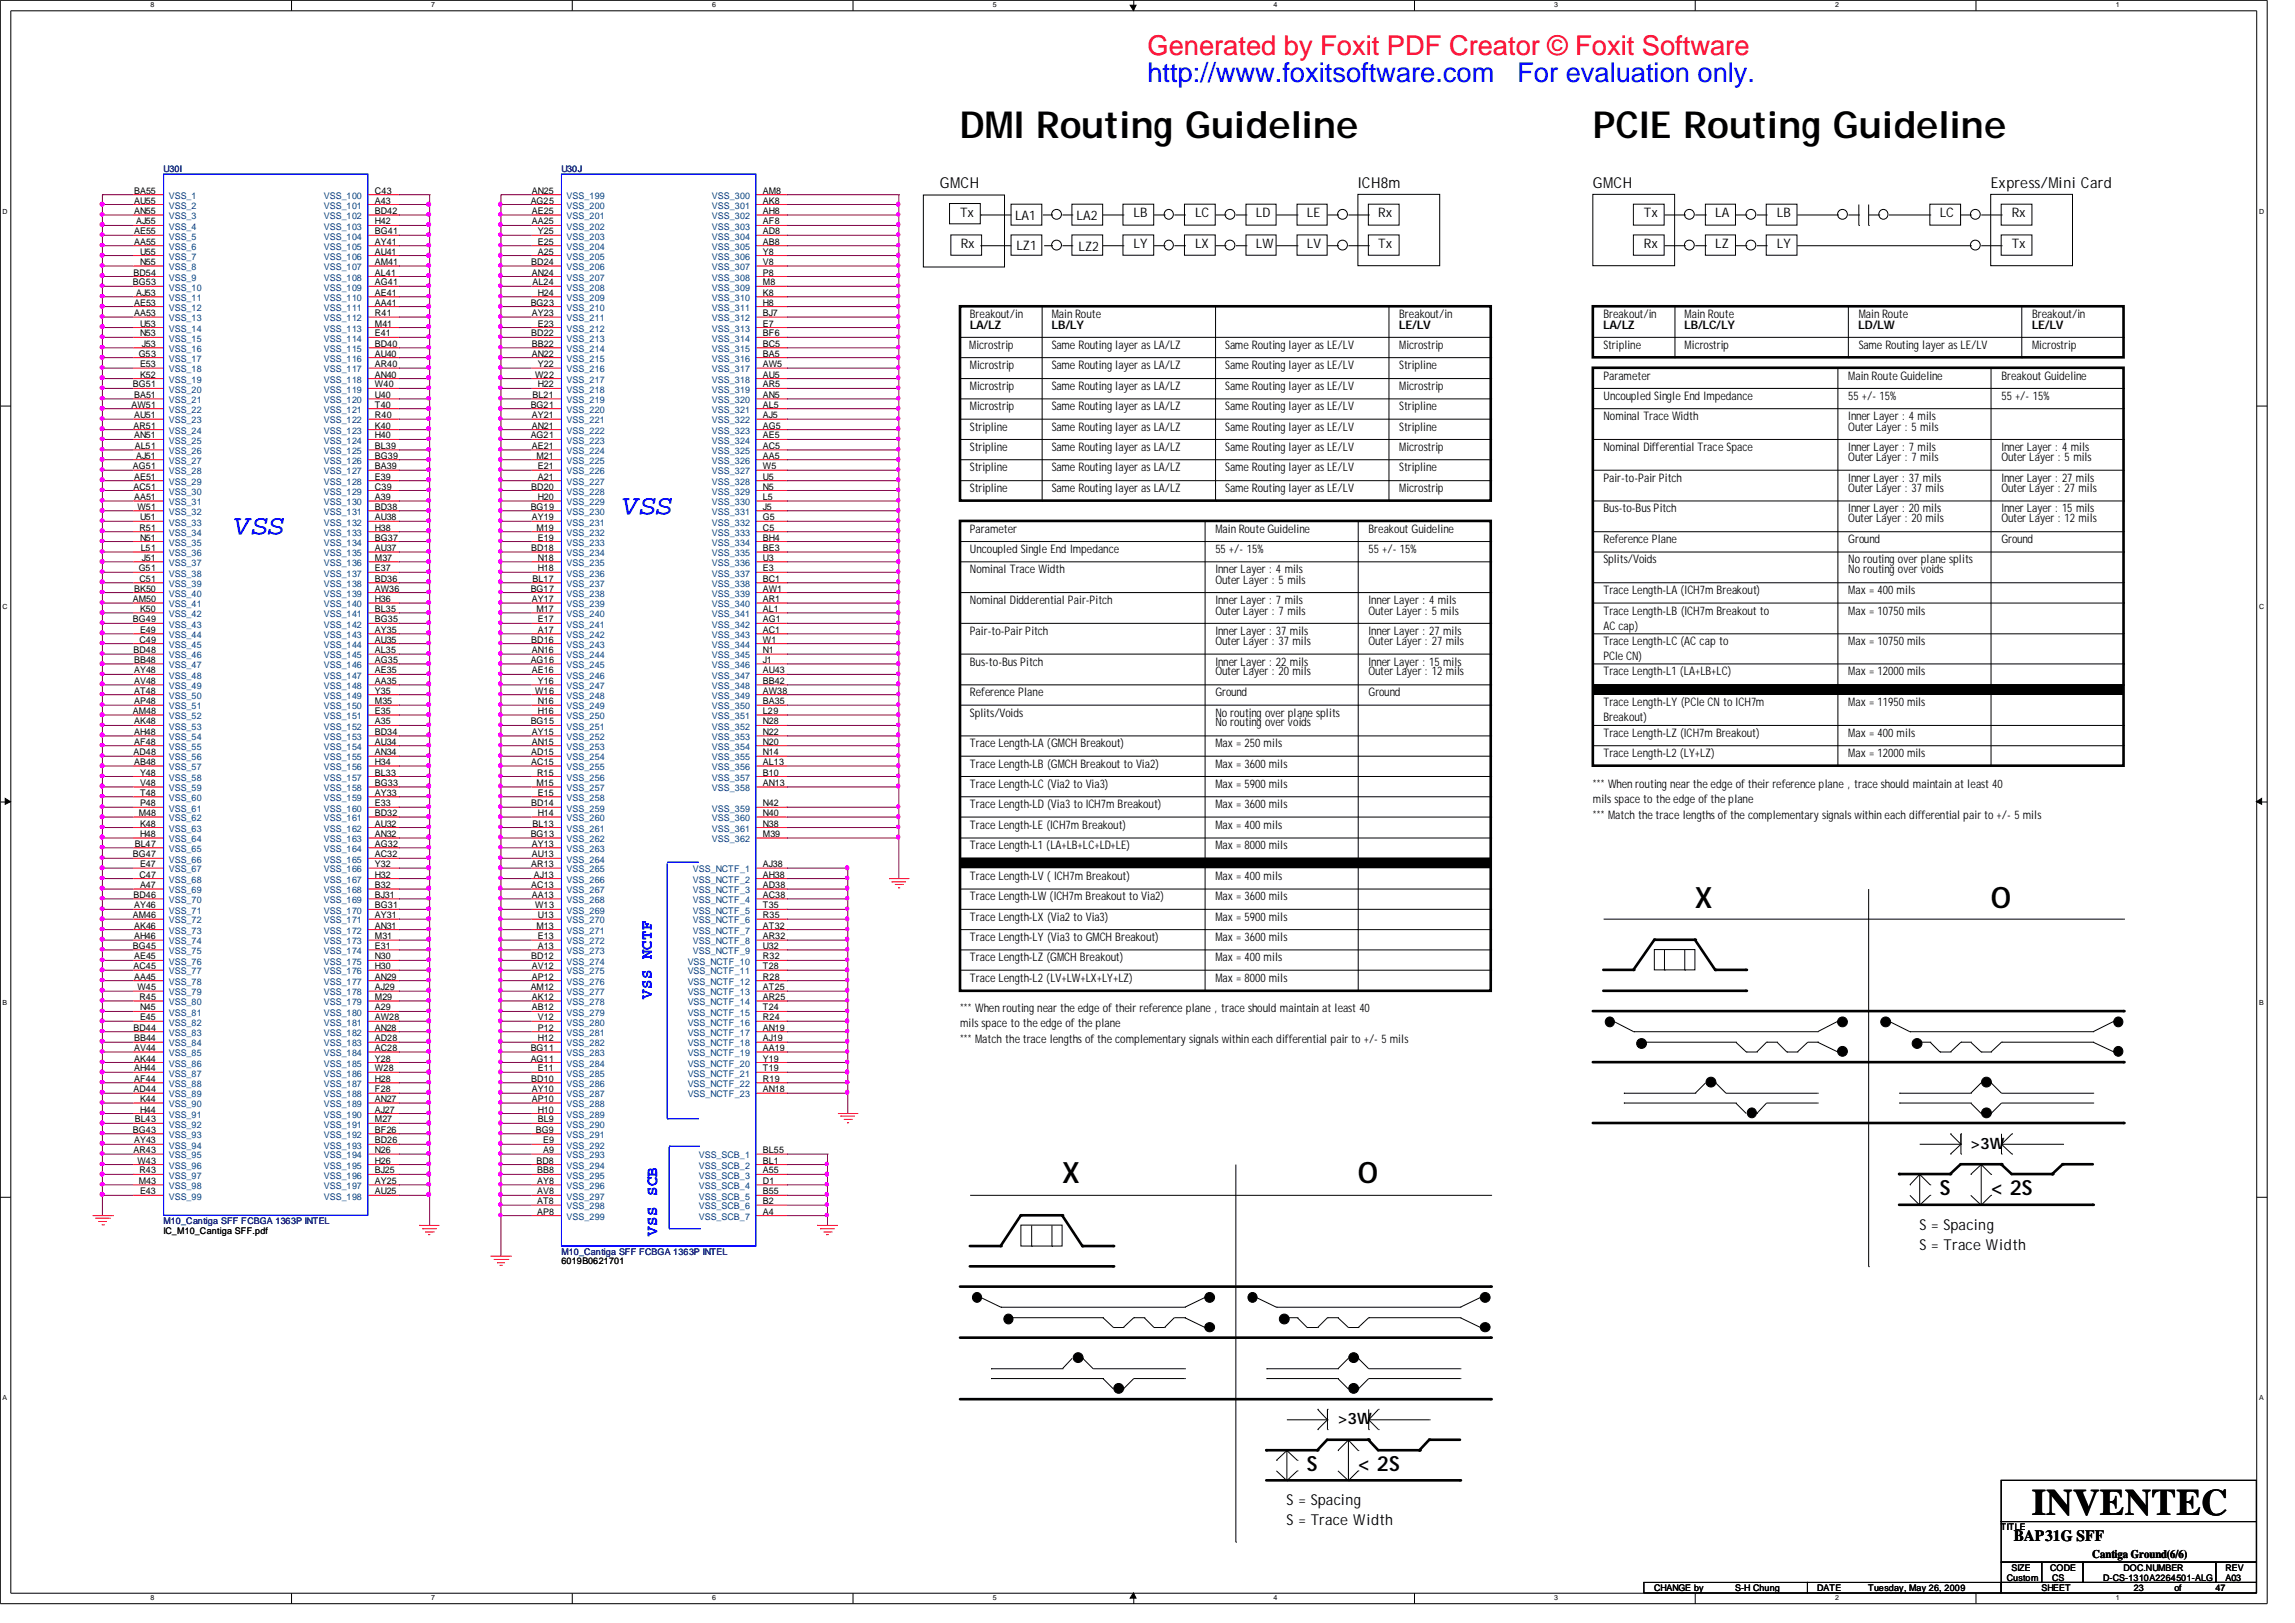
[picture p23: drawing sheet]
<svg xmlns="http://www.w3.org/2000/svg" width="297mm" height="210mm" viewBox="0 0 297 210" stroke-linecap="round" stroke-linejoin="round" font-family="sans-serif">
<defs><g id="words">
<g font-size="4.8">
<text x="124.2" y="17.9">DMI Routing Guideline</text>
<text x="206.1" y="17.9">PCIE Routing Guideline</text>
<text x="262.9" y="196">INVENTEC</text>
</g>
<g font-size="3.8">
<text x="219.3" y="117.4">X</text>
<text x="257.6" y="117.4">O</text>
<text x="137.4" y="153.1">X</text>
<text x="175.7" y="153.1">O</text>
</g>
<g font-size="3.6" fill="#00f">
<text x="30.4" y="69.1">VSS</text>
<text x="80.6" y="66.5">VSS</text>
</g>
<text font-size="3.5" fill="#f00" x="148.5" y="7.1">Generated by Foxit PDF Creator © Foxit Software</text>
<g font-size="3.5" fill="#00f">
<text x="148.5" y="10.6">http://www.foxitsoftware.com</text>
<text x="196.3" y="10.6">For evaluation only.</text>
</g>
<g font-size="2.7">
<text x="251" y="154.6">S</text>
<text x="257.6" y="154.6">&lt; 2S</text>
<text x="169.1" y="190.3">S</text>
<text x="175.7" y="190.3">&lt; 2S</text>
</g>
<g font-size="2.1" fill="#00f">
<text x="84.3" y="129.2" transform="rotate(-90 84.3 129.2)">VSS NCTF</text>
<text x="85" y="159.8" transform="rotate(-90 85 159.8)">VSS SCB</text>
</g>
<g font-size="2">
<text x="254.9" y="148.6">&gt;3W</text>
<text x="173.1" y="184.2">&gt;3W</text>
<text x="260.5" y="199.4">BAP31G SFF</text>
</g>
<g font-size="1.9">
<text x="121.6" y="24.4">GMCH</text>
<text x="175.7" y="24.4">ICH8m</text>
<text x="206.1" y="24.4">GMCH</text>
<text x="257.6" y="24.4">Express/Mini Card</text>
<text x="248.3" y="159.1">S = Spacing</text>
<text x="248.3" y="161.7">S = Trace Width</text>
<text x="166.5" y="194.7">S = Spacing</text>
<text x="166.5" y="197.4">S = Trace Width</text>
</g>
<g font-size="1.7">
<text x="124.2" y="28">Tx</text>
<text x="131.3" y="28.4">LA1</text>
<text x="139.3" y="28.4">LA2</text>
<text x="146.6" y="28.1">LB</text>
<text x="154.6" y="28.1">LC</text>
<text x="162.5" y="28.1">LD</text>
<text x="169.1" y="28.1">LE</text>
<text x="178.3" y="28.1">Rx</text>
<text x="212.7" y="28.1">Tx</text>
<text x="221.9" y="28.1">LA</text>
<text x="229.9" y="28.1">LB</text>
<text x="251" y="28.1">LC</text>
<text x="260.3" y="28.1">Rx</text>
<text x="124.3" y="32.1">Rx</text>
<text x="131.5" y="32.3">LZ1</text>
<text x="139.5" y="32.5">LZ2</text>
<text x="146.6" y="32.1">LY</text>
<text x="154.6" y="32.1">LX</text>
<text x="162.5" y="32.1">LW</text>
<text x="169.1" y="32.1">LV</text>
<text x="178.3" y="32.1">Tx</text>
<text x="212.7" y="32.1">Rx</text>
<text x="221.9" y="32.1">LZ</text>
<text x="229.9" y="32.1">LY</text>
<text x="260.3" y="32.1">Tx</text>
</g>
<g font-size="1.5">
<text x="125.5" y="41.1">Breakout/in</text>
<text x="136.1" y="41.1">Main Route</text>
<text x="181" y="41.1">Breakout/in</text>
<text x="207.5" y="41.1">Breakout/in</text>
<text x="218" y="41.1">Main Route</text>
<text x="240.5" y="41.1">Main Route</text>
<text x="262.9" y="41.1">Breakout/in</text>
<text x="125.4" y="45.1">Microstrip</text>
<text x="125.5" y="42.5">LA/LZ</text>
<text x="125.5" y="47.8">Microstrip</text>
<text x="136" y="42.5">LB/LY</text>
<text x="136.1" y="47.8">Same Routing layer as LA/LZ</text>
<text x="136.1" y="45.1">Same Routing layer as LA/LZ</text>
<text x="158.5" y="45.1">Same Routing layer as LE/LV</text>
<text x="158.5" y="47.8">Same Routing layer as LE/LV</text>
<text x="181" y="42.5">LE/LV</text>
<text x="181" y="45.1">Microstrip</text>
<text x="181" y="47.8">Stripline</text>
<text x="207.4" y="42.5">LA/LZ</text>
<text x="207.5" y="45.1">Stripline</text>
<text x="217.9" y="42.5">LB/LC/LY</text>
<text x="218" y="45.1">Microstrip</text>
<text x="240.4" y="42.5">LD/LW</text>
<text x="240.5" y="45.1">Same Routing layer as LE/LV</text>
<text x="262.9" y="42.5">LE/LV</text>
<text x="262.9" y="45.1">Microstrip</text>
<text x="125.5" y="50.5">Microstrip</text>
<text x="125.5" y="53.1">Microstrip</text>
<text x="136.1" y="50.5">Same Routing layer as LA/LZ</text>
<text x="136.1" y="53.1">Same Routing layer as LA/LZ</text>
<text x="158.5" y="50.5">Same Routing layer as LE/LV</text>
<text x="158.5" y="53.1">Same Routing layer as LE/LV</text>
<text x="181" y="53.1">Stripline</text>
<text x="181" y="50.5">Microstrip</text>
<text x="207.5" y="51.7">Uncoupled Single End Impedance</text>
<text x="207.5" y="49.1">Parameter</text>
<text x="239.1" y="51.7">55 +/- 15%</text>
<text x="239.1" y="49.1">Main Route Guideline</text>
<text x="258.9" y="49.1">Breakout Guideline</text>
<text x="258.9" y="51.7">55 +/- 15%</text>
<text x="125.5" y="55.7">Stripline</text>
<text x="125.5" y="58.3">Stripline</text>
<text x="136.1" y="58.3">Same Routing layer as LA/LZ</text>
<text x="136.1" y="55.7">Same Routing layer as LA/LZ</text>
<text x="158.5" y="55.7">Same Routing layer as LE/LV</text>
<text x="158.5" y="58.3">Same Routing layer as LE/LV</text>
<text x="181" y="55.7">Stripline</text>
<text x="181" y="58.3">Microstrip</text>
<text x="207.5" y="54.4">Nominal Trace Width</text>
<text x="207.5" y="58.3">Nominal Differential Trace Space</text>
<text x="239.1" y="55.7">Outer Layer : 5 mils</text>
<text x="239.1" y="54.4">Inner Layer : 4 mils</text>
<text x="239.1" y="59.7">Outer Layer : 7 mils</text>
<text x="239.1" y="58.3">Inner Layer : 7 mils</text>
<text x="258.9" y="58.3">Inner Layer : 4 mils</text>
<text x="258.9" y="59.7">Outer Layer : 5 mils</text>
<text x="125.5" y="61">Stripline</text>
<text x="125.5" y="63.7">Stripline</text>
<text x="136.1" y="63.7">Same Routing layer as LA/LZ</text>
<text x="136.1" y="61">Same Routing layer as LA/LZ</text>
<text x="158.5" y="61">Same Routing layer as LE/LV</text>
<text x="158.5" y="63.7">Same Routing layer as LE/LV</text>
<text x="181" y="61">Stripline</text>
<text x="181" y="63.7">Microstrip</text>
<text x="207.5" y="62.3">Pair-to-Pair Pitch</text>
<text x="239.1" y="63.7">Outer Layer : 37 mils</text>
<text x="239.1" y="62.3">Inner Layer : 37 mils</text>
<text x="258.9" y="62.3">Inner Layer : 27 mils</text>
<text x="258.9" y="63.7">Outer Layer : 27 mils</text>
<text x="125.5" y="71.5">Uncoupled Single End Impedance</text>
<text x="125.5" y="68.9">Parameter</text>
<text x="157.2" y="68.9">Main Route Guideline</text>
<text x="157.2" y="71.5">55 +/- 15%</text>
<text x="177.1" y="71.5">55 +/- 15%</text>
<text x="177.1" y="68.9">Breakout Guideline</text>
<text x="207.5" y="66.3">Bus-to-Bus Pitch</text>
<text x="207.5" y="70.3">Reference Plane</text>
<text x="239.1" y="67.6">Outer Layer : 20 mils</text>
<text x="239.1" y="66.3">Inner Layer : 20 mils</text>
<text x="239.1" y="70.3">Ground</text>
<text x="258.9" y="67.6">Outer Layer : 12 mils</text>
<text x="258.9" y="70.3">Ground</text>
<text x="258.9" y="66.3">Inner Layer : 15 mils</text>
<text x="125.5" y="74.2">Nominal Trace Width</text>
<text x="157.2" y="75.5">Outer Layer : 5 mils</text>
<text x="157.2" y="74.2">Inner Layer : 4 mils</text>
<text x="207.5" y="76.9">Trace Length-LA (ICH7m Breakout)</text>
<text x="207.5" y="72.9">Splits/Voids</text>
<text x="239.1" y="76.9">Max = 400 mils</text>
<text x="239.1" y="72.9">No routing over plane splits</text>
<text x="239.1" y="74.2">No routing over voids</text>
<text x="125.5" y="82.1">Pair-to-Pair Pitch</text>
<text x="125.5" y="78.1">Nominal Didderential Pair-Pitch</text>
<text x="157.2" y="78.1">Inner Layer : 7 mils</text>
<text x="157.2" y="83.5">Outer Layer : 37 mils</text>
<text x="157.2" y="82.1">Inner Layer : 37 mils</text>
<text x="157.2" y="79.5">Outer Layer : 7 mils</text>
<text x="177.1" y="79.5">Outer Layer : 5 mils</text>
<text x="177.1" y="83.5">Outer Layer : 27 mils</text>
<text x="177.1" y="82.1">Inner Layer : 27 mils</text>
<text x="177.1" y="78.1">Inner Layer : 4 mils</text>
<text x="207.5" y="79.5">Trace Length-LB (ICH7m Breakout to</text>
<text x="207.5" y="81.4">AC cap)</text>
<text x="207.5" y="83.5">Trace Length-LC (AC cap to</text>
<text x="239.1" y="79.5">Max = 10750 mils</text>
<text x="239.1" y="83.5">Max = 10750 mils</text>
<text x="125.5" y="86.1">Bus-to-Bus Pitch</text>
<text x="157.2" y="87.4">Outer Layer : 20 mils</text>
<text x="157.2" y="86.1">Inner Layer : 22 mils</text>
<text x="177.1" y="87.4">Outer Layer : 12 mils</text>
<text x="177.1" y="86.1">Inner Layer : 15 mils</text>
<text x="207.5" y="87.4">Trace Length-L1 (LA+LB+LC)</text>
<text x="207.5" y="85.4">PCIe CN)</text>
<text x="239.1" y="87.4">Max = 12000 mils</text>
<text x="125.5" y="90.1">Reference Plane</text>
<text x="125.5" y="92.7">Splits/Voids</text>
<text x="157.2" y="90.1">Ground</text>
<text x="157.2" y="92.7">No routing over plane splits</text>
<text x="157.2" y="94">No routing over voids</text>
<text x="177.1" y="90.1">Ground</text>
<text x="207.5" y="95.3">Trace Length-LZ (ICH7m Breakout)</text>
<text x="207.5" y="91.4">Trace Length-LY (PCIe CN to ICH7m</text>
<text x="207.5" y="93.3">Breakout)</text>
<text x="239.1" y="95.3">Max = 400 mils</text>
<text x="239.1" y="91.4">Max = 11950 mils</text>
<text x="125.5" y="96.7">Trace Length-LA (GMCH Breakout)</text>
<text x="125.5" y="99.3">Trace Length-LB (GMCH Breakout to Via2)</text>
<text x="125.5" y="101.9">Trace Length-LC (Via2 to Via3)</text>
<text x="157.2" y="101.9">Max = 5900 mils</text>
<text x="157.2" y="99.3">Max = 3600 mils</text>
<text x="157.2" y="96.7">Max = 250 mils</text>
<text x="206.1" y="101.9">*** When routing near the edge of their reference plane , trace should maintain at least 40</text>
<text x="207.5" y="98">Trace Length-L2 (LY+LZ)</text>
<text x="239.1" y="98">Max = 12000 mils</text>
<text x="125.5" y="104.6">Trace Length-LD (Via3 to ICH7m Breakout)</text>
<text x="125.5" y="107.2">Trace Length-LE (ICH7m Breakout)</text>
<text x="157.2" y="107.2">Max = 400 mils</text>
<text x="157.2" y="104.6">Max = 3600 mils</text>
<text x="206.1" y="103.9">mils space to the edge of the plane</text>
<text x="206.1" y="105.9">*** Match the trace lengths of the complementary signals within each differential pair to +/- 5 mils</text>
<text x="125.5" y="113.8">Trace Length-LV ( ICH7m Breakout)</text>
<text x="125.5" y="109.9">Trace Length-L1 (LA+LB+LC+LD+LE)</text>
<text x="157.2" y="113.8">Max = 400 mils</text>
<text x="157.2" y="109.9">Max = 8000 mils</text>
<text x="125.5" y="119.1">Trace Length-LX (Via2 to Via3)</text>
<text x="125.5" y="116.5">Trace Length-LW (ICH7m Breakout to Via2)</text>
<text x="157.2" y="119.1">Max = 5900 mils</text>
<text x="157.2" y="116.5">Max = 3600 mils</text>
<text x="125.5" y="121.8">Trace Length-LY (Via3 to GMCH Breakout)</text>
<text x="125.5" y="124.4">Trace Length-LZ (GMCH Breakout)</text>
<text x="157.2" y="121.8">Max = 3600 mils</text>
<text x="157.2" y="124.4">Max = 400 mils</text>
<text x="124.2" y="131">*** When routing near the edge of their reference plane , trace should maintain at least 40</text>
<text x="125.5" y="127">Trace Length-L2 (LV+LW+LX+LY+LZ)</text>
<text x="157.2" y="127">Max = 8000 mils</text>
<text x="124.2" y="132.9">mils space to the edge of the plane</text>
<text x="124.2" y="135">*** Match the trace lengths of the complementary signals within each differential pair to +/- 5 mils</text>
<text x="270.7" y="201.5">Cantiga Ground(6/6)</text>
</g>
<g font-size="1.2" fill="#000080">
<text x="21.2" y="22.3">U30I</text>
<text x="72.6" y="22.3">U30J</text>
<text x="21.2" y="158.3">M10_Cantiga SFF FCBGA 1363P INTEL</text>
<text x="72.6" y="162.3">M10_Cantiga SFF FCBGA 1363P INTEL</text>
</g>
<g font-size="1.2">
<text x="17.4" y="25.1">BA55</text>
<text x="17.4" y="26.3">AU55</text>
<text x="17.4" y="27.7">AN55</text>
<text x="17.6" y="29">AJ55</text>
<text x="48.5" y="25.1">C43</text>
<text x="48.5" y="26.3">A43</text>
<text x="48.5" y="27.7">BD42</text>
<text x="48.5" y="29">H42</text>
<text x="68.7" y="26.3">AG25</text>
<text x="68.8" y="25.1">AN25</text>
<text x="68.8" y="27.7">AE25</text>
<text x="68.8" y="29">AA25</text>
<text x="98.7" y="25.1">AM8</text>
<text x="98.7" y="26.3">AK8</text>
<text x="98.7" y="27.7">AH8</text>
<text x="98.7" y="29">AF8</text>
<text x="17.3" y="35.6">BD54</text>
<text x="17.4" y="30.3">AE55</text>
<text x="17.4" y="31.7">AA55</text>
<text x="18.1" y="32.9">U55</text>
<text x="18.1" y="34.3">N55</text>
<text x="48.5" y="30.3">BG41</text>
<text x="48.5" y="31.7">AY41</text>
<text x="48.5" y="32.9">AU41</text>
<text x="48.5" y="34.3">AM41</text>
<text x="48.5" y="35.6">AL41</text>
<text x="68.7" y="34.3">BD24</text>
<text x="68.8" y="35.6">AN24</text>
<text x="69.6" y="30.3">Y25</text>
<text x="69.6" y="31.7">E25</text>
<text x="69.6" y="32.9">A25</text>
<text x="98.7" y="30.3">AD8</text>
<text x="98.7" y="31.7">AB8</text>
<text x="98.7" y="32.9">Y8</text>
<text x="98.7" y="34.3">V8</text>
<text x="98.7" y="35.6">P8</text>
<text x="17.2" y="36.9">BG53</text>
<text x="17.4" y="39.5">AE53</text>
<text x="17.4" y="40.9">AA53</text>
<text x="17.6" y="38.3">AJ53</text>
<text x="48.5" y="36.9">AG41</text>
<text x="48.5" y="38.3">AE41</text>
<text x="48.5" y="39.5">AA41</text>
<text x="48.5" y="40.9">R41</text>
<text x="68.7" y="39.5">BG23</text>
<text x="68.8" y="40.9">AY23</text>
<text x="68.9" y="36.9">AL24</text>
<text x="69.6" y="38.3">H24</text>
<text x="98.7" y="36.9">M8</text>
<text x="98.7" y="38.3">K8</text>
<text x="98.7" y="39.5">H8</text>
<text x="98.7" y="40.9">BJ7</text>
<text x="17.9" y="46.1">G53</text>
<text x="18.1" y="42.2">U53</text>
<text x="18.1" y="43.5">N53</text>
<text x="18.1" y="47.5">E53</text>
<text x="18.4" y="44.9">J53</text>
<text x="48.5" y="42.2">M41</text>
<text x="48.5" y="43.5">E41</text>
<text x="48.5" y="44.9">BD40</text>
<text x="48.5" y="46.1">AU40</text>
<text x="48.5" y="47.5">AR40</text>
<text x="68.7" y="43.5">BD22</text>
<text x="68.8" y="44.9">BB22</text>
<text x="68.8" y="46.1">AN22</text>
<text x="69.6" y="42.2">E23</text>
<text x="69.6" y="47.5">Y22</text>
<text x="98.7" y="42.2">E7</text>
<text x="98.7" y="43.5">BF6</text>
<text x="98.7" y="44.9">BC5</text>
<text x="98.7" y="46.1">BA5</text>
<text x="98.7" y="47.5">AW5</text>
<text x="17" y="52.7">AW51</text>
<text x="17.2" y="50.1">BG51</text>
<text x="17.4" y="51.5">BA51</text>
<text x="18.1" y="48.9">K52</text>
<text x="48.5" y="48.9">AN40</text>
<text x="48.5" y="50.1">W40</text>
<text x="48.5" y="51.5">U40</text>
<text x="48.5" y="52.7">T40</text>
<text x="68.7" y="52.7">BG21</text>
<text x="68.9" y="51.5">BL21</text>
<text x="69.3" y="48.9">W22</text>
<text x="69.6" y="50.1">H22</text>
<text x="98.7" y="48.9">AU5</text>
<text x="98.7" y="50.1">AR5</text>
<text x="98.7" y="51.5">AN5</text>
<text x="98.7" y="52.7">AL5</text>
<text x="17.3" y="55.5">AR51</text>
<text x="17.4" y="54.1">AU51</text>
<text x="17.4" y="56.7">AN51</text>
<text x="17.4" y="58.1">AL51</text>
<text x="17.6" y="59.4">AJ51</text>
<text x="48.5" y="54.1">R40</text>
<text x="48.5" y="55.5">K40</text>
<text x="48.5" y="56.7">H40</text>
<text x="48.5" y="58.1">BL39</text>
<text x="48.5" y="59.4">BG39</text>
<text x="68.7" y="56.7">AG21</text>
<text x="68.8" y="54.1">AY21</text>
<text x="68.8" y="55.5">AN21</text>
<text x="68.8" y="58.1">AE21</text>
<text x="69.4" y="59.4">M21</text>
<text x="98.7" y="59.4">AA5</text>
<text x="98.7" y="54.1">AJ5</text>
<text x="98.7" y="55.5">AG5</text>
<text x="98.7" y="56.7">AE5</text>
<text x="98.7" y="58.1">AC5</text>
<text x="17.2" y="60.7">AG51</text>
<text x="17.3" y="63.3">AC51</text>
<text x="17.4" y="62.1">AE51</text>
<text x="17.4" y="64.7">AA51</text>
<text x="17.8" y="66">W51</text>
<text x="48.5" y="60.7">BA39</text>
<text x="48.5" y="62.1">E39</text>
<text x="48.5" y="63.3">C39</text>
<text x="48.5" y="64.7">A39</text>
<text x="48.5" y="66">BD38</text>
<text x="68.7" y="66">BG19</text>
<text x="68.7" y="63.3">BD20</text>
<text x="69.6" y="60.7">E21</text>
<text x="69.6" y="62.1">A21</text>
<text x="69.6" y="64.7">H20</text>
<text x="98.7" y="60.7">W5</text>
<text x="98.7" y="62.1">U5</text>
<text x="98.7" y="63.3">N5</text>
<text x="98.7" y="64.7">L5</text>
<text x="98.7" y="66">J5</text>
<text x="18" y="68.7">R51</text>
<text x="18.1" y="67.3">U51</text>
<text x="18.1" y="69.9">N51</text>
<text x="18.2" y="71.3">L51</text>
<text x="48.5" y="67.3">AU38</text>
<text x="48.5" y="68.7">H38</text>
<text x="48.5" y="69.9">BG37</text>
<text x="48.5" y="71.3">AU37</text>
<text x="68.7" y="71.3">BD18</text>
<text x="68.8" y="67.3">AY19</text>
<text x="69.4" y="68.7">M19</text>
<text x="69.6" y="69.9">E19</text>
<text x="98.7" y="68.7">C5</text>
<text x="98.7" y="69.9">BH4</text>
<text x="98.7" y="71.3">BE3</text>
<text x="98.7" y="67.3">G5</text>
<text x="17.2" y="77.9">AM50</text>
<text x="17.4" y="76.5">BK50</text>
<text x="17.9" y="73.9">G51</text>
<text x="18" y="75.3">C51</text>
<text x="18.4" y="72.6">J51</text>
<text x="48.5" y="72.6">M37</text>
<text x="48.5" y="73.9">E37</text>
<text x="48.5" y="75.3">BD36</text>
<text x="48.5" y="76.5">AW36</text>
<text x="48.5" y="77.9">H36</text>
<text x="68.7" y="76.5">BG17</text>
<text x="68.8" y="77.9">AY17</text>
<text x="68.9" y="75.3">BL17</text>
<text x="69.6" y="72.6">N18</text>
<text x="69.6" y="73.9">H18</text>
<text x="98.7" y="72.6">U3</text>
<text x="98.7" y="73.9">E3</text>
<text x="98.7" y="75.3">BC1</text>
<text x="98.7" y="76.5">AW1</text>
<text x="98.7" y="77.9">AR1</text>
<text x="17.2" y="80.5">BG49</text>
<text x="18" y="83.1">C49</text>
<text x="18.1" y="79.2">K50</text>
<text x="18.1" y="81.9">E49</text>
<text x="48.5" y="79.2">BL35</text>
<text x="48.5" y="80.5">BG35</text>
<text x="48.5" y="81.9">AY35</text>
<text x="48.5" y="83.1">AU35</text>
<text x="68.7" y="83.1">BD16</text>
<text x="69.4" y="79.2">M17</text>
<text x="69.6" y="80.5">E17</text>
<text x="69.6" y="81.9">A17</text>
<text x="98.7" y="79.2">AL1</text>
<text x="98.7" y="80.5">AG1</text>
<text x="98.7" y="81.9">AC1</text>
<text x="98.7" y="83.1">W1</text>
<text x="17.3" y="84.5">BD48</text>
<text x="17.4" y="85.8">BB48</text>
<text x="17.4" y="87.1">AY48</text>
<text x="17.4" y="88.5">AV48</text>
<text x="17.4" y="89.7">AT48</text>
<text x="48.5" y="84.5">AL35</text>
<text x="48.5" y="85.8">AG35</text>
<text x="48.5" y="87.1">AE35</text>
<text x="48.5" y="88.5">AA35</text>
<text x="48.5" y="89.7">Y35</text>
<text x="68.7" y="85.8">AG16</text>
<text x="68.8" y="84.5">AN16</text>
<text x="68.8" y="87.1">AE16</text>
<text x="69.3" y="89.7">W16</text>
<text x="69.6" y="88.5">Y16</text>
<text x="98.7" y="87.1">AU43</text>
<text x="98.7" y="88.5">BB42</text>
<text x="98.7" y="89.7">AW38</text>
<text x="98.7" y="84.5">N1</text>
<text x="98.7" y="85.8">J1</text>
<text x="17.2" y="92.4">AM48</text>
<text x="17.4" y="91.1">AP48</text>
<text x="17.4" y="93.7">AK48</text>
<text x="17.4" y="95.1">AH48</text>
<text x="48.5" y="91.1">M35</text>
<text x="48.5" y="92.4">E35</text>
<text x="48.5" y="93.7">A35</text>
<text x="48.5" y="95.1">BD34</text>
<text x="68.7" y="93.7">BG15</text>
<text x="68.8" y="95.1">AY15</text>
<text x="69.6" y="91.1">N16</text>
<text x="69.6" y="92.4">H16</text>
<text x="98.7" y="91.1">BA35</text>
<text x="98.7" y="92.4">L29</text>
<text x="98.7" y="93.7">N28</text>
<text x="98.7" y="95.1">N22</text>
<text x="17.3" y="97.7">AD48</text>
<text x="17.4" y="96.4">AF48</text>
<text x="17.4" y="99">AB48</text>
<text x="18.1" y="100.3">Y48</text>
<text x="18.1" y="101.7">V48</text>
<text x="48.5" y="96.4">AU34</text>
<text x="48.5" y="97.7">AN34</text>
<text x="48.5" y="99">H34</text>
<text x="48.5" y="100.3">BL33</text>
<text x="48.5" y="101.7">BG33</text>
<text x="68.7" y="99">AC15</text>
<text x="68.7" y="97.7">AD15</text>
<text x="68.8" y="96.4">AN15</text>
<text x="69.4" y="101.7">M15</text>
<text x="69.5" y="100.3">R15</text>
<text x="98.7" y="96.4">N20</text>
<text x="98.7" y="97.7">N14</text>
<text x="98.7" y="99">AL13</text>
<text x="98.7" y="100.3">B10</text>
<text x="98.7" y="101.7">AN13</text>
<text x="17.9" y="105.6">M48</text>
<text x="18.1" y="103">T48</text>
<text x="18.1" y="104.3">P48</text>
<text x="18.1" y="106.9">K48</text>
<text x="48.5" y="103">AY33</text>
<text x="48.5" y="104.3">E33</text>
<text x="48.5" y="105.6">BD32</text>
<text x="48.5" y="106.9">AU32</text>
<text x="68.7" y="104.3">BD14</text>
<text x="68.9" y="106.9">BL13</text>
<text x="69.6" y="105.6">H14</text>
<text x="69.6" y="103">E15</text>
<text x="98.7" y="104.3">N42</text>
<text x="98.7" y="105.6">N40</text>
<text x="98.7" y="106.9">N38</text>
<text x="17.2" y="110.9">BG47</text>
<text x="17.4" y="109.6">BL47</text>
<text x="18" y="113.5">C47</text>
<text x="18.1" y="108.3">H48</text>
<text x="18.1" y="112.2">E47</text>
<text x="48.5" y="108.3">AN32</text>
<text x="48.5" y="109.6">AG32</text>
<text x="48.5" y="110.9">AC32</text>
<text x="48.5" y="112.2">Y32</text>
<text x="48.5" y="113.5">H32</text>
<text x="68.7" y="108.3">BG13</text>
<text x="68.7" y="112.2">AR13</text>
<text x="68.8" y="109.6">AY13</text>
<text x="68.8" y="110.9">AU13</text>
<text x="69.1" y="113.5">AJ13</text>
<text x="98.7" y="112.2">AJ38</text>
<text x="98.7" y="113.5">AH38</text>
<text x="98.7" y="108.3">M39</text>
<text x="17.2" y="118.8">AM46</text>
<text x="17.3" y="116.2">BD46</text>
<text x="17.4" y="117.5">AY46</text>
<text x="18.1" y="114.9">A47</text>
<text x="48.5" y="114.9">B32</text>
<text x="48.5" y="117.5">BG31</text>
<text x="48.5" y="116.2">BJ31</text>
<text x="48.5" y="118.8">AY31</text>
<text x="68.7" y="114.9">AC13</text>
<text x="68.8" y="116.2">AA13</text>
<text x="69.3" y="117.5">W13</text>
<text x="69.6" y="118.8">U13</text>
<text x="98.7" y="114.9">AD38</text>
<text x="98.7" y="116.2">AC38</text>
<text x="98.7" y="117.5">T35</text>
<text x="98.7" y="118.8">R35</text>
<text x="17.2" y="122.8">BG45</text>
<text x="17.3" y="125.4">AC45</text>
<text x="17.4" y="120.1">AK46</text>
<text x="17.4" y="121.5">AH46</text>
<text x="17.4" y="124.1">AE45</text>
<text x="48.5" y="120.1">AN31</text>
<text x="48.5" y="124.1">N30</text>
<text x="48.5" y="122.8">E31</text>
<text x="48.5" y="125.4">H30</text>
<text x="48.5" y="121.5">M31</text>
<text x="68.7" y="124.1">BD12</text>
<text x="68.8" y="125.4">AV12</text>
<text x="69.4" y="120.1">M13</text>
<text x="69.6" y="121.5">E13</text>
<text x="69.6" y="122.8">A13</text>
<text x="98.7" y="120.1">AT32</text>
<text x="98.7" y="121.5">AR32</text>
<text x="98.7" y="122.8">U32</text>
<text x="98.7" y="124.1">R32</text>
<text x="98.7" y="125.4">T28</text>
<text x="17.4" y="126.7">AA45</text>
<text x="17.8" y="128.1">W45</text>
<text x="18" y="129.4">R45</text>
<text x="18.1" y="130.7">N45</text>
<text x="18.1" y="132">E45</text>
<text x="48.5" y="126.7">AN29</text>
<text x="48.5" y="129.4">M29</text>
<text x="48.5" y="132">AW28</text>
<text x="48.5" y="128.1">AJ29</text>
<text x="48.5" y="130.7">A29</text>
<text x="68.7" y="128.1">AM12</text>
<text x="68.8" y="126.7">AP12</text>
<text x="68.8" y="129.4">AK12</text>
<text x="68.8" y="130.7">AB12</text>
<text x="69.6" y="132">V12</text>
<text x="98.7" y="126.7">R28</text>
<text x="98.7" y="128.1">AT25</text>
<text x="98.7" y="129.4">AR25</text>
<text x="98.7" y="130.7">T24</text>
<text x="98.7" y="132">R24</text>
<text x="17.3" y="133.4">BD44</text>
<text x="17.4" y="134.7">BB44</text>
<text x="17.4" y="136">AV44</text>
<text x="17.4" y="137.3">AK44</text>
<text x="48.5" y="133.4">AN28</text>
<text x="48.5" y="134.7">AD28</text>
<text x="48.5" y="136">AC28</text>
<text x="48.5" y="137.3">Y28</text>
<text x="68.7" y="136">BG11</text>
<text x="68.7" y="137.3">AG11</text>
<text x="69.6" y="133.4">P12</text>
<text x="69.6" y="134.7">H12</text>
<text x="98.7" y="133.4">AN19</text>
<text x="98.7" y="134.7">AJ19</text>
<text x="98.7" y="136">AA19</text>
<text x="98.7" y="137.3">Y19</text>
<text x="17.3" y="141.3">AD44</text>
<text x="17.4" y="138.6">AH44</text>
<text x="17.4" y="140">AF44</text>
<text x="18.1" y="142.6">K44</text>
<text x="18.1" y="143.9">H44</text>
<text x="48.5" y="138.6">W28</text>
<text x="48.5" y="140">H28</text>
<text x="48.5" y="141.3">F28</text>
<text x="48.5" y="142.6">AN27</text>
<text x="48.5" y="143.9">AJ27</text>
<text x="68.7" y="140">BD10</text>
<text x="68.8" y="141.3">AY10</text>
<text x="68.8" y="142.6">AP10</text>
<text x="69.6" y="138.6">E11</text>
<text x="69.6" y="143.9">H10</text>
<text x="98.7" y="138.6">T19</text>
<text x="98.7" y="140">R19</text>
<text x="98.7" y="141.3">AN18</text>
<text x="17.2" y="146.6">BG43</text>
<text x="17.3" y="149.2">AR43</text>
<text x="17.4" y="147.9">AY43</text>
<text x="17.4" y="145.2">BL43</text>
<text x="48.5" y="145.2">M27</text>
<text x="48.5" y="146.6">BF26</text>
<text x="48.5" y="147.9">BD26</text>
<text x="48.5" y="149.2">N26</text>
<text x="69.3" y="146.6">BG9</text>
<text x="69.6" y="145.2">BL9</text>
<text x="70.3" y="147.9">E9</text>
<text x="70.3" y="149.2">A9</text>
<text x="98.7" y="149.2">BL55</text>
<text x="17.8" y="150.5">W43</text>
<text x="17.9" y="153.2">M43</text>
<text x="18" y="151.8">R43</text>
<text x="18.1" y="154.5">E43</text>
<text x="48.5" y="150.5">H26</text>
<text x="48.5" y="151.8">BJ25</text>
<text x="48.5" y="153.2">AY25</text>
<text x="48.5" y="154.5">AU25</text>
<text x="69.4" y="150.5">BD8</text>
<text x="69.5" y="151.8">BB8</text>
<text x="69.5" y="153.2">AY8</text>
<text x="69.5" y="154.5">AV8</text>
<text x="69.5" y="155.8">AT8</text>
<text x="98.7" y="150.5">BL1</text>
<text x="98.7" y="151.8">A55</text>
<text x="98.7" y="153.2">D1</text>
<text x="98.7" y="154.5">B55</text>
<text x="98.7" y="155.8">B2</text>
<text x="21.2" y="159.6">IC_M10_Cantiga SFF.pdf</text>
<text x="69.5" y="157.1">AP8</text>
<text x="98.7" y="157.1">A4</text>
<text x="72.6" y="163.6">6019B0621701</text>
<text x="258.9" y="198">TITLE</text>
<text x="260.2" y="203.2">SIZE</text>
<text x="265.2" y="203.2">CODE</text>
<text x="274.7" y="203.2">DOC.NUMBER</text>
<text x="287.9" y="203.2">REV</text>
<text x="214" y="205.8">CHANGE by</text>
<text x="224.5" y="205.8">S-H Chung</text>
<text x="235.1" y="205.8">DATE</text>
<text x="241.7" y="205.8">Tuesday, May 26, 2009</text>
<text x="259.6" y="204.6">Custom</text>
<text x="264.1" y="205.8">SHEET</text>
<text x="265.5" y="204.6">CS</text>
<text x="272.1" y="204.6">D-CS-1310A2264501-ALG</text>
<text x="276.1" y="205.8">23</text>
<text x="281.3" y="205.8">of</text>
<text x="286.7" y="205.8">47</text>
<text x="287.9" y="204.6">A03</text>
</g>
<g font-size="1.2" fill="#004080">
<text x="21.8" y="25.7">VSS_1</text>
<text x="21.8" y="27">VSS_2</text>
<text x="21.8" y="28.4">VSS_3</text>
<text x="21.8" y="29.7">VSS_4</text>
<text x="41.9" y="25.7">VSS_100</text>
<text x="41.9" y="27">VSS_101</text>
<text x="41.9" y="28.4">VSS_102</text>
<text x="41.9" y="29.7">VSS_103</text>
<text x="73.3" y="25.7">VSS_199</text>
<text x="73.3" y="27">VSS_200</text>
<text x="73.3" y="28.4">VSS_201</text>
<text x="73.3" y="29.7">VSS_202</text>
<text x="92.1" y="25.7">VSS_300</text>
<text x="92.1" y="27">VSS_301</text>
<text x="92.1" y="28.4">VSS_302</text>
<text x="92.1" y="29.7">VSS_303</text>
<text x="21.8" y="31">VSS_5</text>
<text x="21.8" y="32.3">VSS_6</text>
<text x="21.8" y="33.6">VSS_7</text>
<text x="21.8" y="35">VSS_8</text>
<text x="41.9" y="31">VSS_104</text>
<text x="41.9" y="32.3">VSS_105</text>
<text x="41.9" y="33.6">VSS_106</text>
<text x="41.9" y="35">VSS_107</text>
<text x="73.3" y="31">VSS_203</text>
<text x="73.3" y="32.3">VSS_204</text>
<text x="73.3" y="33.6">VSS_205</text>
<text x="73.3" y="35">VSS_206</text>
<text x="92.1" y="31">VSS_304</text>
<text x="92.1" y="32.3">VSS_305</text>
<text x="92.1" y="33.6">VSS_306</text>
<text x="92.1" y="35">VSS_307</text>
<text x="21.8" y="36.3">VSS_9</text>
<text x="21.8" y="37.6">VSS_10</text>
<text x="21.8" y="38.9">VSS_11</text>
<text x="21.8" y="40.2">VSS_12</text>
<text x="21.8" y="41.6">VSS_13</text>
<text x="41.9" y="36.3">VSS_108</text>
<text x="41.9" y="37.6">VSS_109</text>
<text x="41.9" y="38.9">VSS_110</text>
<text x="41.9" y="40.2">VSS_111</text>
<text x="41.9" y="41.6">VSS_112</text>
<text x="73.3" y="36.3">VSS_207</text>
<text x="73.3" y="37.6">VSS_208</text>
<text x="73.3" y="40.2">VSS_210</text>
<text x="73.3" y="38.9">VSS_209</text>
<text x="73.3" y="41.6">VSS_211</text>
<text x="92.1" y="36.3">VSS_308</text>
<text x="92.1" y="37.6">VSS_309</text>
<text x="92.1" y="38.9">VSS_310</text>
<text x="92.1" y="40.2">VSS_311</text>
<text x="92.1" y="41.6">VSS_312</text>
<text x="21.8" y="42.9">VSS_14</text>
<text x="21.8" y="44.2">VSS_15</text>
<text x="21.8" y="45.6">VSS_16</text>
<text x="21.8" y="46.8">VSS_17</text>
<text x="41.9" y="42.9">VSS_113</text>
<text x="41.9" y="44.2">VSS_114</text>
<text x="41.9" y="45.6">VSS_115</text>
<text x="41.9" y="46.8">VSS_116</text>
<text x="73.3" y="42.9">VSS_212</text>
<text x="73.3" y="44.2">VSS_213</text>
<text x="73.3" y="45.6">VSS_214</text>
<text x="73.3" y="46.8">VSS_215</text>
<text x="92.1" y="42.9">VSS_313</text>
<text x="92.1" y="44.2">VSS_314</text>
<text x="92.1" y="45.6">VSS_315</text>
<text x="92.1" y="46.8">VSS_316</text>
<text x="21.8" y="49.5">VSS_19</text>
<text x="21.8" y="50.8">VSS_20</text>
<text x="21.8" y="52.2">VSS_21</text>
<text x="21.8" y="53.4">VSS_22</text>
<text x="21.8" y="48.2">VSS_18</text>
<text x="41.9" y="48.2">VSS_117</text>
<text x="41.9" y="49.5">VSS_118</text>
<text x="41.9" y="50.8">VSS_119</text>
<text x="41.9" y="52.2">VSS_120</text>
<text x="41.9" y="53.4">VSS_121</text>
<text x="73.3" y="48.2">VSS_216</text>
<text x="73.3" y="49.5">VSS_217</text>
<text x="73.3" y="50.8">VSS_218</text>
<text x="73.3" y="53.4">VSS_220</text>
<text x="73.3" y="52.2">VSS_219</text>
<text x="92.1" y="48.2">VSS_317</text>
<text x="92.1" y="49.5">VSS_318</text>
<text x="92.1" y="50.8">VSS_319</text>
<text x="92.1" y="52.2">VSS_320</text>
<text x="92.1" y="53.4">VSS_321</text>
<text x="21.8" y="54.8">VSS_23</text>
<text x="21.8" y="56.1">VSS_24</text>
<text x="21.8" y="57.4">VSS_25</text>
<text x="21.8" y="58.8">VSS_26</text>
<text x="41.9" y="54.8">VSS_122</text>
<text x="41.9" y="56.1">VSS_123</text>
<text x="41.9" y="57.4">VSS_124</text>
<text x="41.9" y="58.8">VSS_125</text>
<text x="73.3" y="54.8">VSS_221</text>
<text x="73.3" y="56.1">VSS_222</text>
<text x="73.3" y="57.4">VSS_223</text>
<text x="73.3" y="58.8">VSS_224</text>
<text x="92.1" y="54.8">VSS_322</text>
<text x="92.1" y="56.1">VSS_323</text>
<text x="92.1" y="57.4">VSS_324</text>
<text x="92.1" y="58.8">VSS_325</text>
<text x="21.8" y="60">VSS_27</text>
<text x="21.8" y="61.4">VSS_28</text>
<text x="21.8" y="62.7">VSS_29</text>
<text x="21.8" y="64">VSS_30</text>
<text x="21.8" y="65.4">VSS_31</text>
<text x="41.9" y="60">VSS_126</text>
<text x="41.9" y="61.4">VSS_127</text>
<text x="41.9" y="62.7">VSS_128</text>
<text x="41.9" y="64">VSS_129</text>
<text x="41.9" y="65.4">VSS_130</text>
<text x="73.3" y="60">VSS_225</text>
<text x="73.3" y="61.4">VSS_226</text>
<text x="73.3" y="62.7">VSS_227</text>
<text x="73.3" y="64">VSS_228</text>
<text x="73.3" y="65.4">VSS_229</text>
<text x="92.1" y="60">VSS_326</text>
<text x="92.1" y="61.4">VSS_327</text>
<text x="92.1" y="62.7">VSS_328</text>
<text x="92.1" y="64">VSS_329</text>
<text x="92.1" y="65.4">VSS_330</text>
<text x="21.8" y="66.6">VSS_32</text>
<text x="21.8" y="68">VSS_33</text>
<text x="21.8" y="69.3">VSS_34</text>
<text x="21.8" y="70.6">VSS_35</text>
<text x="21.8" y="72">VSS_36</text>
<text x="41.9" y="66.6">VSS_131</text>
<text x="41.9" y="68">VSS_132</text>
<text x="41.9" y="69.3">VSS_133</text>
<text x="41.9" y="70.6">VSS_134</text>
<text x="41.9" y="72">VSS_135</text>
<text x="73.3" y="66.6">VSS_230</text>
<text x="73.3" y="68">VSS_231</text>
<text x="73.3" y="69.3">VSS_232</text>
<text x="73.3" y="70.6">VSS_233</text>
<text x="73.3" y="72">VSS_234</text>
<text x="92.1" y="69.3">VSS_333</text>
<text x="92.1" y="70.6">VSS_334</text>
<text x="92.1" y="72">VSS_335</text>
<text x="92.1" y="66.6">VSS_331</text>
<text x="92.1" y="68">VSS_332</text>
<text x="21.8" y="73.2">VSS_37</text>
<text x="21.8" y="74.6">VSS_38</text>
<text x="21.8" y="75.9">VSS_39</text>
<text x="21.8" y="77.2">VSS_40</text>
<text x="41.9" y="73.2">VSS_136</text>
<text x="41.9" y="74.6">VSS_137</text>
<text x="41.9" y="75.9">VSS_138</text>
<text x="41.9" y="77.2">VSS_139</text>
<text x="73.3" y="73.2">VSS_235</text>
<text x="73.3" y="74.6">VSS_236</text>
<text x="73.3" y="75.9">VSS_237</text>
<text x="73.3" y="77.2">VSS_238</text>
<text x="92.1" y="73.2">VSS_336</text>
<text x="92.1" y="74.6">VSS_337</text>
<text x="92.1" y="75.9">VSS_338</text>
<text x="92.1" y="77.2">VSS_339</text>
<text x="21.8" y="78.6">VSS_41</text>
<text x="21.8" y="79.8">VSS_42</text>
<text x="21.8" y="81.2">VSS_43</text>
<text x="21.8" y="82.6">VSS_44</text>
<text x="21.8" y="83.8">VSS_45</text>
<text x="41.9" y="78.6">VSS_140</text>
<text x="41.9" y="79.8">VSS_141</text>
<text x="41.9" y="81.2">VSS_142</text>
<text x="41.9" y="82.6">VSS_143</text>
<text x="41.9" y="83.8">VSS_144</text>
<text x="73.3" y="78.6">VSS_239</text>
<text x="73.3" y="79.8">VSS_240</text>
<text x="73.3" y="81.2">VSS_241</text>
<text x="73.3" y="83.8">VSS_243</text>
<text x="73.3" y="82.6">VSS_242</text>
<text x="92.1" y="78.6">VSS_340</text>
<text x="92.1" y="79.8">VSS_341</text>
<text x="92.1" y="81.2">VSS_342</text>
<text x="92.1" y="82.6">VSS_343</text>
<text x="92.1" y="83.8">VSS_344</text>
<text x="21.8" y="85.2">VSS_46</text>
<text x="21.8" y="86.4">VSS_47</text>
<text x="21.8" y="87.8">VSS_48</text>
<text x="21.8" y="89.2">VSS_49</text>
<text x="41.9" y="85.2">VSS_145</text>
<text x="41.9" y="86.4">VSS_146</text>
<text x="41.9" y="87.8">VSS_147</text>
<text x="41.9" y="89.2">VSS_148</text>
<text x="73.3" y="85.2">VSS_244</text>
<text x="73.3" y="86.4">VSS_245</text>
<text x="73.3" y="87.8">VSS_246</text>
<text x="73.3" y="89.2">VSS_247</text>
<text x="92.1" y="87.8">VSS_347</text>
<text x="92.1" y="89.2">VSS_348</text>
<text x="92.1" y="85.2">VSS_345</text>
<text x="92.1" y="86.4">VSS_346</text>
<text x="21.8" y="90.4">VSS_50</text>
<text x="21.8" y="91.8">VSS_51</text>
<text x="21.8" y="93">VSS_52</text>
<text x="21.8" y="94.4">VSS_53</text>
<text x="21.8" y="95.8">VSS_54</text>
<text x="41.9" y="90.4">VSS_149</text>
<text x="41.9" y="91.8">VSS_150</text>
<text x="41.9" y="93">VSS_151</text>
<text x="41.9" y="94.4">VSS_152</text>
<text x="41.9" y="95.8">VSS_153</text>
<text x="73.3" y="90.4">VSS_248</text>
<text x="73.3" y="91.8">VSS_249</text>
<text x="73.3" y="93">VSS_250</text>
<text x="73.3" y="94.4">VSS_251</text>
<text x="73.3" y="95.8">VSS_252</text>
<text x="92.1" y="90.4">VSS_349</text>
<text x="92.1" y="91.8">VSS_350</text>
<text x="92.1" y="93">VSS_351</text>
<text x="92.1" y="94.4">VSS_352</text>
<text x="92.1" y="95.8">VSS_353</text>
<text x="21.8" y="97">VSS_55</text>
<text x="21.8" y="98.4">VSS_56</text>
<text x="21.8" y="99.7">VSS_57</text>
<text x="21.8" y="101">VSS_58</text>
<text x="41.9" y="97">VSS_154</text>
<text x="41.9" y="98.4">VSS_155</text>
<text x="41.9" y="99.7">VSS_156</text>
<text x="41.9" y="101">VSS_157</text>
<text x="73.3" y="101">VSS_256</text>
<text x="73.3" y="99.7">VSS_255</text>
<text x="73.3" y="97">VSS_253</text>
<text x="73.3" y="98.4">VSS_254</text>
<text x="92.1" y="97">VSS_354</text>
<text x="92.1" y="98.4">VSS_355</text>
<text x="92.1" y="99.7">VSS_356</text>
<text x="92.1" y="101">VSS_357</text>
<text x="21.8" y="102.4">VSS_59</text>
<text x="21.8" y="103.6">VSS_60</text>
<text x="21.8" y="105">VSS_61</text>
<text x="21.8" y="106.3">VSS_62</text>
<text x="21.8" y="107.6">VSS_63</text>
<text x="41.9" y="102.4">VSS_158</text>
<text x="41.9" y="103.6">VSS_159</text>
<text x="41.9" y="105">VSS_160</text>
<text x="41.9" y="106.3">VSS_161</text>
<text x="41.9" y="107.6">VSS_162</text>
<text x="73.3" y="107.6">VSS_261</text>
<text x="73.3" y="106.3">VSS_260</text>
<text x="73.3" y="105">VSS_259</text>
<text x="73.3" y="103.6">VSS_258</text>
<text x="73.3" y="102.4">VSS_257</text>
<text x="92.1" y="105">VSS_359</text>
<text x="92.1" y="106.3">VSS_360</text>
<text x="92.1" y="107.6">VSS_361</text>
<text x="92.1" y="102.4">VSS_358</text>
<text x="21.8" y="109">VSS_64</text>
<text x="21.8" y="110.2">VSS_65</text>
<text x="21.8" y="111.6">VSS_66</text>
<text x="21.8" y="112.9">VSS_67</text>
<text x="41.9" y="109">VSS_163</text>
<text x="41.9" y="110.2">VSS_164</text>
<text x="41.9" y="111.6">VSS_165</text>
<text x="41.9" y="112.9">VSS_166</text>
<text x="73.3" y="109">VSS_262</text>
<text x="73.3" y="110.2">VSS_263</text>
<text x="73.3" y="111.6">VSS_264</text>
<text x="73.3" y="112.9">VSS_265</text>
<text x="89.7" y="112.9">VSS_NCTF_1</text>
<text x="92.1" y="109">VSS_362</text>
<text x="21.8" y="114.2">VSS_68</text>
<text x="21.8" y="115.6">VSS_69</text>
<text x="21.8" y="116.8">VSS_70</text>
<text x="21.8" y="118.2">VSS_71</text>
<text x="21.8" y="119.5">VSS_72</text>
<text x="41.9" y="115.6">VSS_168</text>
<text x="41.9" y="118.2">VSS_170</text>
<text x="41.9" y="114.2">VSS_167</text>
<text x="41.9" y="116.8">VSS_169</text>
<text x="41.9" y="119.5">VSS_171</text>
<text x="73.3" y="114.2">VSS_266</text>
<text x="73.3" y="115.6">VSS_267</text>
<text x="73.3" y="116.8">VSS_268</text>
<text x="73.3" y="118.2">VSS_269</text>
<text x="73.3" y="119.5">VSS_270</text>
<text x="89.7" y="114.2">VSS_NCTF_2</text>
<text x="89.7" y="115.6">VSS_NCTF_3</text>
<text x="89.7" y="116.8">VSS_NCTF_4</text>
<text x="89.7" y="118.2">VSS_NCTF_5</text>
<text x="89.7" y="119.5">VSS_NCTF_6</text>
<text x="21.8" y="120.8">VSS_73</text>
<text x="21.8" y="122.2">VSS_74</text>
<text x="21.8" y="123.4">VSS_75</text>
<text x="21.8" y="124.8">VSS_76</text>
<text x="41.9" y="120.8">VSS_172</text>
<text x="41.9" y="124.8">VSS_175</text>
<text x="41.9" y="123.4">VSS_174</text>
<text x="41.9" y="122.2">VSS_173</text>
<text x="73.3" y="120.8">VSS_271</text>
<text x="73.3" y="122.2">VSS_272</text>
<text x="73.3" y="123.4">VSS_273</text>
<text x="73.3" y="124.8">VSS_274</text>
<text x="89" y="124.8">VSS_NCTF_10</text>
<text x="89.7" y="120.8">VSS_NCTF_7</text>
<text x="89.7" y="122.2">VSS_NCTF_8</text>
<text x="89.7" y="123.4">VSS_NCTF_9</text>
<text x="21.8" y="126.1">VSS_77</text>
<text x="21.8" y="127.4">VSS_78</text>
<text x="21.8" y="128.8">VSS_79</text>
<text x="21.8" y="130">VSS_80</text>
<text x="21.8" y="131.4">VSS_81</text>
<text x="41.9" y="127.4">VSS_177</text>
<text x="41.9" y="130">VSS_179</text>
<text x="41.9" y="126.1">VSS_176</text>
<text x="41.9" y="128.8">VSS_178</text>
<text x="41.9" y="131.4">VSS_180</text>
<text x="73.3" y="126.1">VSS_275</text>
<text x="73.3" y="127.4">VSS_276</text>
<text x="73.3" y="128.8">VSS_277</text>
<text x="73.3" y="130">VSS_278</text>
<text x="73.3" y="131.4">VSS_279</text>
<text x="89" y="126.1">VSS_NCTF_11</text>
<text x="89" y="127.4">VSS_NCTF_12</text>
<text x="89" y="128.8">VSS_NCTF_13</text>
<text x="89" y="130">VSS_NCTF_14</text>
<text x="89" y="131.4">VSS_NCTF_15</text>
<text x="21.8" y="132.7">VSS_82</text>
<text x="21.8" y="134">VSS_83</text>
<text x="21.8" y="135.4">VSS_84</text>
<text x="21.8" y="136.7">VSS_85</text>
<text x="41.9" y="134">VSS_182</text>
<text x="41.9" y="132.7">VSS_181</text>
<text x="41.9" y="135.4">VSS_183</text>
<text x="41.9" y="136.7">VSS_184</text>
<text x="73.3" y="132.7">VSS_280</text>
<text x="73.3" y="134">VSS_281</text>
<text x="73.3" y="135.4">VSS_282</text>
<text x="73.3" y="136.7">VSS_283</text>
<text x="89" y="132.7">VSS_NCTF_16</text>
<text x="89" y="134">VSS_NCTF_17</text>
<text x="89" y="135.4">VSS_NCTF_18</text>
<text x="89" y="136.7">VSS_NCTF_19</text>
<text x="21.8" y="138">VSS_86</text>
<text x="21.8" y="139.3">VSS_87</text>
<text x="21.8" y="140.6">VSS_88</text>
<text x="21.8" y="142">VSS_89</text>
<text x="21.8" y="143.3">VSS_90</text>
<text x="41.9" y="138">VSS_185</text>
<text x="41.9" y="139.3">VSS_186</text>
<text x="41.9" y="140.6">VSS_187</text>
<text x="41.9" y="142">VSS_188</text>
<text x="41.9" y="143.3">VSS_189</text>
<text x="73.3" y="138">VSS_284</text>
<text x="73.3" y="139.3">VSS_285</text>
<text x="73.3" y="140.6">VSS_286</text>
<text x="73.3" y="142">VSS_287</text>
<text x="73.3" y="143.3">VSS_288</text>
<text x="89" y="138">VSS_NCTF_20</text>
<text x="89" y="139.3">VSS_NCTF_21</text>
<text x="89" y="140.6">VSS_NCTF_22</text>
<text x="89" y="142">VSS_NCTF_23</text>
<text x="21.8" y="144.6">VSS_91</text>
<text x="21.8" y="145.9">VSS_92</text>
<text x="21.8" y="147.2">VSS_93</text>
<text x="21.8" y="148.6">VSS_94</text>
<text x="21.8" y="149.9">VSS_95</text>
<text x="41.9" y="144.6">VSS_190</text>
<text x="41.9" y="145.9">VSS_191</text>
<text x="41.9" y="147.2">VSS_192</text>
<text x="41.9" y="148.6">VSS_193</text>
<text x="41.9" y="149.9">VSS_194</text>
<text x="73.3" y="144.6">VSS_289</text>
<text x="73.3" y="145.9">VSS_290</text>
<text x="73.3" y="147.2">VSS_291</text>
<text x="73.3" y="148.6">VSS_292</text>
<text x="73.3" y="149.9">VSS_293</text>
<text x="90.4" y="149.9">VSS_SCB_1</text>
<text x="21.8" y="152.5">VSS_97</text>
<text x="21.8" y="151.2">VSS_96</text>
<text x="21.8" y="155.2">VSS_99</text>
<text x="21.8" y="153.8">VSS_98</text>
<text x="41.9" y="151.2">VSS_195</text>
<text x="41.9" y="152.5">VSS_196</text>
<text x="41.9" y="153.8">VSS_197</text>
<text x="41.9" y="155.2">VSS_198</text>
<text x="73.3" y="151.2">VSS_294</text>
<text x="73.3" y="152.5">VSS_295</text>
<text x="73.3" y="153.8">VSS_296</text>
<text x="73.3" y="155.2">VSS_297</text>
<text x="90.4" y="151.2">VSS_SCB_2</text>
<text x="90.4" y="152.5">VSS_SCB_3</text>
<text x="90.4" y="153.8">VSS_SCB_4</text>
<text x="90.4" y="155.2">VSS_SCB_5</text>
<text x="73.3" y="156.5">VSS_298</text>
<text x="73.3" y="157.8">VSS_299</text>
<text x="90.4" y="156.5">VSS_SCB_6</text>
<text x="90.4" y="157.8">VSS_SCB_7</text>
</g>
<g font-size=".9">
<text x="19.5" y=".9">8</text>
<text x="55.8" y=".9">7</text>
<text x="92.1" y=".9">6</text>
<text x="128.4" y=".9">5</text>
<text x="164.8" y=".9">4</text>
<text x="201.1" y=".9">3</text>
<text x="237.4" y=".9">2</text>
<text x="273.7" y=".9">1</text>
<text x=".3" y="27.7">D</text>
<text x="292.3" y="27.7">D</text>
<text x=".3" y="78.8">C</text>
<text x="292.3" y="78.8">C</text>
<text x=".3" y="130">B</text>
<text x="292.3" y="130">B</text>
<text x=".3" y="181.2">A</text>
<text x="292.3" y="181.2">A</text>
<text x="19.5" y="207">8</text>
<text x="55.8" y="207">7</text>
<text x="92.1" y="207">6</text>
<text x="128.4" y="207">5</text>
<text x="164.8" y="207">4</text>
<text x="201.1" y="207">3</text>
<text x="237.4" y="207">2</text>
<text x="273.7" y="207">1</text>
</g>
</g></defs>
<path d="M0 0h293.3v207.5h-293.3zM1.4 1.4h290.6v204.7h-290.6z" fill="none" stroke="#000" stroke-width=".13"/>
<g fill="#fff">
<path d="M19.5 .2h.4v1h-.4z"/>
<path d="M19.5 206.2h.4v1.1h-.4z"/>
</g>
<path d="M37.7 0v1.4M37.7 206.1v1.4" fill="none" stroke="#000" stroke-width=".13"/>
<g fill="#fff">
<path d="M55.8 .2h.4v1h-.4z"/>
<path d="M55.8 206.2h.4v1.1h-.4z"/>
</g>
<path d="M74 0v1.4M74 206.1v1.4" fill="none" stroke="#000" stroke-width=".13"/>
<g fill="#fff">
<path d="M92.1 .2h.4v1h-.4z"/>
<path d="M92.1 206.2h.4v1.1h-.4z"/>
</g>
<path d="M110.4 0v1.4M110.4 206.1v1.4" fill="none" stroke="#000" stroke-width=".13"/>
<g fill="#fff">
<path d="M128.4 .2h.5v1h-.5z"/>
<path d="M128.4 206.2h.5v1.1h-.5z"/>
</g>
<path d="M146.7 0v1.4M146.7 206.1v1.4" fill="none" stroke="#000" stroke-width=".13"/>
<path d="M146.2 .7h.8l-.4 .7zM146.6 206.1l.4 .7h-.8z" fill="#000" stroke="#000" stroke-width=".13"/>
<g fill="#fff">
<path d="M164.8 .2h.4v1h-.4z"/>
<path d="M164.8 206.2h.4v1.1h-.4z"/>
</g>
<path d="M183 0v1.4M183 206.1v1.4" fill="none" stroke="#000" stroke-width=".13"/>
<g fill="#fff">
<path d="M201.1 .2h.4v1h-.4z"/>
<path d="M201.1 206.2h.4v1.1h-.4z"/>
</g>
<path d="M219.3 0v1.4M219.3 206.1v1.4" fill="none" stroke="#000" stroke-width=".13"/>
<g fill="#fff">
<path d="M237.4 .2h.4v1h-.4z"/>
<path d="M237.4 206.2h.4v1.1h-.4z"/>
</g>
<path d="M255.7 0v1.4M255.7 206.1v1.4" fill="none" stroke="#000" stroke-width=".13"/>
<g fill="#fff">
<path d="M273.7 .2h.5v1h-.5z"/>
<path d="M273.7 206.2h.5v1.1h-.5z"/>
<path d="M.3 26.9h.6v1h-.6z"/>
<path d="M292.3 26.9h.6v1h-.6z"/>
<path d="M.3 78.1h.6v1h-.6z"/>
<path d="M292.3 78.1h.6v1h-.6z"/>
</g>
<path d="M0 52.5h1.4M292 52.5h1.3" fill="none" stroke="#000" stroke-width=".13"/>
<g fill="#fff">
<path d="M.3 129.3h.5v1h-.5z"/>
<path d="M292.3 129.3h.5v1h-.5z"/>
</g>
<path d="M0 103.8h1.4M292 103.8h1.3" fill="none" stroke="#000" stroke-width=".13"/>
<path d="M.7 103.3l.7 .4-.7 .4zM291.9 103.7l.7-.4v.8z" fill="#000" stroke="#000" stroke-width=".13"/>
<g fill="#fff">
<path d="M.3 180.4h.6v1h-.6z"/>
<path d="M292.3 180.4h.6v1h-.6z"/>
</g>
<g fill="none" stroke="#000" stroke-width=".13">
<path d="M119.5 25.2h10.5v9.3h-10.5zM122.9 26.3h3.9v2.7h-3.9zM123 30.4h4v2.6h-4zM126.9 27.8h.1M126.9 31.8h.1M126.9 27.8h4M126.9 31.8h4M130.8 26.4h4v2.7h-4zM130.8 30.4h4v2.6h-4zM134.8 39.7v25.1M134.9 27.8h1.2M135.1 31.8h1"/>
<path d="M136.1 27.8h.1M136.1 31.8h.1M137.5 27.8h1.2M137.5 31.8h1.2M138.7 26.4h4v2.7h-4zM138.7 30.4h4v2.6h-4zM138.7 27.8h.1M138.7 31.8h.1M142.7 27.8h2.6M142.7 31.8h2.6M145.3 26.4h4v2.7h-4zM145.3 30.4h4v2.6h-4z"/>
<path d="M145.3 27.8h.1M145.3 31.8h.1M149.3 27.8h1.4M149.3 31.8h1.4M150.7 27.8h.1M150.7 31.8h.1M151.9 27.8h1.4M151.9 31.8h1.4M153.2 26.4h4v2.7h-4zM153.2 30.4h4v2.6h-4zM153.3 27.8h.1M153.3 31.8h.1"/>
<path d="M157.3 27.8h1.2M157.3 31.8h1.2M157.3 39.7v25.1M158.5 27.8h.1M158.5 31.8h.1M159.9 27.8h1.3M159.9 31.8h1.3M161.2 26.4h3.9v2.7h-3.9zM161.2 30.4h3.9v2.6h-3.9zM161.2 27.8h.1M161.2 31.8h.1M165.1 27.8h2.8"/>
<path d="M165.1 31.8h2.8M167.8 26.4h3.9v2.7h-3.9zM167.8 30.4h3.9v2.6h-3.9zM167.9 27.8h.1M167.9 31.8h.1M171.7 27.8h1.4M171.7 31.8h1.4M173.1 27.8h.1M173.1 31.8h.1M174.5 27.8h2.6M174.5 31.8h2.6M175.7 25.1h10.6v9.3h-10.6z"/>
<path d="M177 30.4h4v2.6h-4zM177 26.4h4v2.7h-4zM177.1 27.8h.1M177.1 31.8h.1M179.7 39.7v25.1M206.1 25.1h10.6v9.3h-10.6zM211.3 26.4h4v2.7h-4zM211.3 30.4h4v2.6h-4zM215.3 27.8h2.7M215.3 31.8h2.7M216.7 39.7v6.6M218 31.8h.1"/>
<path d="M218 27.8h.1M219.3 27.8h1.4M219.3 31.8h1.4M220.6 30.4h3.9v2.6h-3.9zM220.6 26.4h3.9v2.7h-3.9zM220.7 27.8h.1M220.7 31.8h.1M224.6 27.8h1.3M224.6 31.8h1.3M225.9 31.8h.1M225.9 27.8h.1M227.3 27.8h1.3"/>
<path d="M227.3 31.8h1.3M228.5 26.4h4v2.7h-4zM228.5 30.4h4v2.6h-4zM228.6 31.8h.1M228.6 27.8h.1M232.5 27.8h5.3M232.5 31.8h22.5M237.8 27.8h.1M239.1 27.8h1.4M239.1 39.7v6.6M240.5 29.2h.1M240.5 27.8h.1"/>
<path d="M240.5 26.5v2.7M241.8 29.2h.1M241.8 27.8h1.3M241.8 26.5v2.7M243.1 27.8h.1M244.4 27.8h5.3M249.7 26.4h4v2.7h-4zM249.7 27.8h.1M253.7 27.8h1.3M255 31.8h.1M255 27.8h.1M256.3 27.8h2.7"/>
<path d="M256.3 31.8h2.7M257.6 25.1h10.5v9.3h-10.5zM258.9 26.4h4v2.7h-4zM258.9 30.4h4v2.6h-4zM259 31.8h.1M259 27.8h.1M261.6 39.7v6.6M124.2 43.6h68.7M124.2 56.9h68.7M124.2 46.3h68.7M124.2 49h68.7M124.2 51.6h68.7"/>
<path d="M124.2 54.2h68.7M124.2 59.5h68.7M192.9 43.6h.1M192.9 46.3h.1M192.9 49h.1M192.9 51.6h.1M192.9 54.2h.1M192.9 56.9h.1M192.9 59.5h.1M206.1 43.6h68.7M206.1 50.2h68.7M206.1 52.9h68.7"/>
<path d="M206.1 56.9h68.7M216.7 46.3h.1M237.8 47.6v51.5M239.1 46.3h.1M257.6 47.6v51.5M261.6 46.3h.1M274.8 50.2h.1M274.8 43.6h.1M274.8 52.9h.1M274.8 56.9h.1M124.2 76.7h68.7M124.2 72.7h68.7"/>
<path d="M124.2 70.1h68.7M124.2 62.2h68.7M134.8 64.8h.1M155.9 67.4v60.8M157.3 64.8h.1M175.7 67.4v60.8M179.7 64.8h.1M192.9 76.7h.1M192.9 72.7h.1M192.9 70.1h.1M192.9 62.2h.1M206.1 68.8h68.7"/>
<path d="M206.1 60.8h68.7M206.1 64.8h68.7M206.1 71.4h68.7M206.1 78h68.7M206.1 75.4h68.7M274.8 68.8h.1M274.8 60.8h.1M274.8 64.8h.1M274.8 71.4h.1M274.8 78h.1M274.8 75.4h.1M124.2 80.6h68.7"/>
<path d="M124.2 84.6h68.7M124.2 95.2h68.7M124.2 88.6h68.7M124.2 97.8h68.7M124.2 91.2h68.7M192.9 80.6h.1M192.9 84.6h.1M192.9 95.2h.1M192.9 88.6h.1M192.9 97.8h.1M192.9 91.2h.1M206.1 88.6h68.6v1.2h-68.6z"/>
<path d="M206.1 88.6h68.7M206.1 93.9h68.7M206.1 82h68.7M206.1 85.9h68.7M206.1 96.5h68.7M237.8 99.1h.1M257.6 99.1h.1M274.8 93.9h.1M274.8 82h.1M274.8 88.6h.1M274.8 85.9h.1M274.8 96.5h.1"/>
<path d="M124.2 111h68.7v1.3h-68.7zM124.2 108.4h68.7M124.2 105.7h68.7M124.2 115h68.7M124.2 117.6h68.7M124.2 100.5h68.7M124.2 103.1h68.7M192.9 108.4h.1M192.9 105.7h.1M192.9 115h.1M192.9 117.6h.1M192.9 100.5h.1"/>
<path d="M192.9 103.1h.1M207.5 118.9h67.3M241.8 115v48.9M274.8 118.9h.1M124.2 122.9h68.7M124.2 120.3h68.7M124.2 125.5h68.7M155.9 128.2h.1M175.7 128.2h.1M192.9 122.9h.1M192.9 120.3h.1M192.9 125.5h.1"/>
<path d="M208.7 132.1l2.7 1.4M211.4 133.5h.1M211.4 133.5h23.8M212.7 134.8h.1M212.7 134.8h11.9M214 122.9h5.3v2.6h-5.3zM215.3 125.5h.1M215.3 122.9v2.6M218 125.5h.1M218 122.9v2.6M224.6 134.8h.1M224.6 134.8l1.3 1.3"/>
<path d="M225.9 136.1h.1M225.9 136.1h1.4M227.3 136.1h.1M228.6 134.8h.1M228.6 134.8l-1.3 1.3M228.6 134.8h1.3M229.9 134.8h.1M229.9 134.8l1.3 1.3M231.2 136.1h.1M231.2 136.1h1.3M232.5 136.1h.1M235.2 133.5h.1"/>
<path d="M235.2 134.8h.1M235.2 134.8h-1.3l-1.4 1.3M235.2 134.8l2.6 1.3M237.8 132.1h.1M237.8 132.1l-2.6 1.4M244.4 132.1l2.7 1.4M247.1 133.5h.1M247.1 133.5h23.7M248.4 134.8h.1M248.4 134.8h1.3M249.7 134.8h.1M249.7 134.8l1.3 1.3"/>
<path d="M251 136.1h.1M251 136.1h1.3M252.3 136.1h.1M253.7 134.8h.1M253.7 134.8h1.3M253.7 134.8l-1.4 1.3M255 134.8h.1M255 134.8l1.3 1.3M256.3 136.1h.1M256.3 136.1h1.3M257.6 136.1h.1M259 134.8h.1"/>
<path d="M259 134.8h11.8M259 134.8l-1.4 1.3M270.8 134.8h.1M270.8 133.5h.1M270.8 134.8l2.7 1.3M273.5 132.1h.1M273.5 132.1l-2.7 1.4M0 154.9h1.4M125.5 154.6h67.4M132.1 158.5h5.3v2.7h-5.3zM133.5 158.5v2.7M136.1 158.5v2.7"/>
<path d="M159.9 150.7v48.8M192.9 154.6h.1M210.1 142.7h.1M210.1 141.4h.1M210.1 142.7h14.5M210.1 141.4h9.2M219.3 141.4h.1M220.7 140.1l-1.4 1.3M222 140.1h.1M222 140.1l1.3 1.3h11.9M224.6 142.7h.1M224.6 142.7l1.3 1.4"/>
<path d="M227.3 144.1h.1M235.2 141.4h.1M235.2 142.7h.1M235.2 142.7h-6.6l-1.3 1.4M245.7 142.7h.1M245.7 141.4h.1M245.7 142.7h9.3M245.7 141.4h9.3M247.1 153.3h.1M247.1 154.6l1.3 1.3M248.4 155.9h.1M248.4 151.9l-1.3 1.4"/>
<path d="M248.4 148h5.3M248.4 151.9v4M248.4 151.9l1.3 1.4M249.7 154.6h.1M249.7 153.3h.1M249.7 154.6l-1.3 1.3M252.3 146.7h.1M252.3 149.3h.1M252.3 146.7l1.4 1.3M253.7 146.7h.1M253.7 148h.1M253.7 149.3h.1"/>
<path d="M253.7 146.7v2.6M253.7 148l-1.4 1.3M255 142.7h.1M255 151.9h.1M255 141.4h.1M255 142.7l1.3 1.4M255 154.6l1.3 1.3M256.3 155.9h.1M256.3 150.7l-1.3 1.2M256.3 140.1l-1.3 1.3M256.3 150.7v5.2M256.3 150.7l1.3 1.2"/>
<path d="M257.6 154.6h.1M257.6 144.1h.1M257.6 140.1h.1M257.6 151.9h.1M257.6 140.1l1.4 1.3h11.8M257.6 154.6l-1.3 1.3M259 149.3h.1M259 148h7.9M259 146.7v2.6M259 148l1.3 1.3M260.3 149.3h.1M260.3 146.7h.1"/>
<path d="M260.3 146.7l-1.3 1.3M266.9 148h.1M270.8 141.4h.1M270.8 142.7h.1M270.8 142.7h-11.8l-1.4 1.4M292 154.9h1.3M126.9 167.9l2.6 1.2M128.2 178.4h.1M128.2 177.1h.1M128.2 177.1h9.3M128.2 178.4h14.5M129.5 169.1h.1"/>
<path d="M129.5 169.1h23.8M130.9 170.5h.1M130.9 170.5h11.8M133.5 161.2h.1M136.1 161.2h.1M137.5 177.1h.1M138.7 175.7l-1.2 1.4M140.1 175.7h.1M140.1 175.7l1.3 1.4h11.9M142.7 170.5h.1M142.7 178.4h.1M142.7 170.5l1.4 1.2"/>
<path d="M142.7 178.4l1.4 1.3M144.1 171.7h.1M144.1 171.7h1.2M145.3 171.7h.1M145.3 179.7h.1M146.7 170.5h.1M146.7 170.5h1.3M146.7 170.5l-1.4 1.2M148 170.5h.1M148 170.5l1.3 1.2M149.3 171.7h.1M149.3 171.7h1.4"/>
<path d="M150.7 171.7h.1M153.3 170.5h.1M153.3 169.1h.1M153.3 177.1h.1M153.3 178.4h.1M153.3 170.5h-1.4l-1.2 1.2M153.3 170.5l2.6 1.2M153.3 178.4h-6.6l-1.4 1.3M155.9 167.9h.1M155.9 167.9l-2.6 1.2M162.5 167.9l2.6 1.2M163.9 178.4h.1"/>
<path d="M163.9 177.1h.1M163.9 177.1h9.2M163.9 178.4h9.2M165.1 169.1h.1M165.1 169.1h23.8M166.5 170.5h.1M166.5 170.5h1.4M167.9 170.5h.1M167.9 170.5l1.2 1.2M169.1 171.7h.1M169.1 171.7h1.4M170.5 171.7h.1"/>
<path d="M171.7 170.5h.1M171.7 170.5h1.4M171.7 170.5l-1.2 1.2M173.1 170.5h.1M173.1 177.1h.1M173.1 178.4h.1M173.1 170.5l1.4 1.2M173.1 178.4l1.4 1.3M174.5 171.7h.1M174.5 171.7h1.2M174.5 175.7l-1.4 1.4M175.7 171.7h.1"/>
<path d="M175.7 175.7h.1M175.7 179.7h.1M175.7 175.7l1.4 1.4h11.8M177.1 170.5h.1M177.1 170.5h11.8M177.1 170.5l-1.4 1.2M188.9 169.1h.1M188.9 170.5h.1M188.9 177.1h.1M188.9 178.4h.1M188.9 170.5l2.7 1.2M188.9 178.4h-11.8l-1.4 1.3"/>
<path d="M191.6 167.9h.1M191.6 167.9l-2.7 1.2M241.8 163.9h.1M159.9 199.5h.1M165.1 188.9h.1M165.1 190.3l1.4 1.3M166.5 191.6h.1M166.5 187.7v3.9M166.5 187.7l-1.4 1.2M166.5 187.7l1.4 1.2M166.5 183.7h5.2M167.9 188.9h.1"/>
<path d="M167.9 190.3h.1M167.9 190.3l-1.4 1.3M170.5 185h.1M170.5 182.3h.1M170.5 182.3l1.2 1.4M171.7 185h.1M171.7 183.7h.1M171.7 182.3h.1M171.7 183.7l-1.2 1.3M171.7 182.3v2.7M173.1 187.7h.1M173.1 190.3l1.4 1.3"/>
<path d="M174.5 191.6h.1M174.5 186.3l1.2 1.4M174.5 186.3v5.3M174.5 186.3l-1.4 1.4M175.7 187.7h.1M175.7 190.3h.1M175.7 190.3l-1.2 1.3M177.1 185h.1M177.1 182.3v2.7M177.1 183.7h7.9M177.1 183.7l1.3 1.3M178.4 182.3h.1"/>
<path d="M178.4 185h.1M178.4 182.3l-1.3 1.4M185 183.7h.1M258.9 191.5h33v5.4h-33zM258.9 196.9h33v5.2h-33zM212.7 204.7h21.1v1.4h-21.1zM233.8 204.7h25.1v1.4h-25.1zM258.9 202.1h5.3v2.6h-5.3zM258.9 204.7h33v1.4h-33zM264.2 202.1h5.3v2.6h-5.3zM269.5 202.1h17.2v2.6h-17.2zM286.7 202.1h5.2v2.6h-5.2z"/>
<circle cx="136.7" cy="27.7" r=".64"/>
<circle cx="136.7" cy="31.7" r=".64"/>
<circle cx="151.2" cy="27.7" r=".61"/>
<circle cx="151.2" cy="31.7" r=".61"/>
<circle cx="159.1" cy="31.7" r=".64"/>
<circle cx="159.1" cy="27.7" r=".64"/>
<circle cx="173.7" cy="31.7" r=".64"/>
<circle cx="173.7" cy="27.7" r=".64"/>
<circle cx="218.6" cy="27.7" r=".64"/>
<circle cx="218.6" cy="31.7" r=".64"/>
<circle cx="226.5" cy="27.7" r=".64"/>
<circle cx="226.5" cy="31.7" r=".64"/>
<circle cx="238.4" cy="27.7" r=".64"/>
<circle cx="243.7" cy="27.7" r=".61"/>
<circle cx="255.6" cy="27.7" r=".64"/>
<circle cx="255.6" cy="31.7" r=".64"/>
</g>
<g fill="none" stroke="#800040" stroke-width=".13">
<path d="M13.3 33.1h.1M13.3 29.2h.1M13.3 37h.1M13.3 30.4h.1M13.3 25.2h.1M13.3 39.7h.1M13.3 26.5h.1M13.3 35.8h.1M13.3 27.8h.1M13.3 31.8h.1M13.3 34.4h.1M13.3 38.4h.1"/>
<path d="M13.3 39.7h3.9M13.3 34.4h3.9M13.3 30.4h3.9M13.3 27.8h3.9M13.3 37h3.9M13.3 33.1h3.9M13.3 26.5h3.9M13.3 29.2h3.9M13.3 38.4h3.9M13.3 25.2h3.9M13.3 31.8h3.9M13.3 35.8h3.9"/>
<path d="M13.3 25.2v132.1M51.6 39.7h.1M51.6 34.4h.1M51.6 30.4h.1M51.6 27.8h.1M51.6 37h.1M51.6 33.1h.1M51.6 26.5h.1M51.6 29.2h.1M51.6 38.4h.1M51.6 25.2h.1M51.6 31.8h.1"/>
<path d="M51.6 35.8h.1M51.6 39.7h4M51.6 34.4h4M51.6 30.4h4M51.6 27.8h4M51.6 37h4M51.6 33.1h4M51.6 26.5h4M51.6 29.2h4M51.6 38.4h4M51.6 25.2h4M51.6 31.8h4"/>
<path d="M51.6 35.8h4M55.6 37h.1M55.6 30.4h.1M55.6 38.4h.1M55.6 26.5h.1M55.6 34.4h.1M55.6 33.1h.1M55.6 39.7h.1M55.6 25.2h.1M55.6 35.8h.1M55.6 31.8h.1M55.6 29.2h.1"/>
<path d="M55.6 27.8h.1M55.6 25.2v133.3M64.8 39.7h.1M64.8 34.4h.1M64.8 30.4h.1M64.8 37h.1M64.8 26.5h.1M64.8 27.8h.1M64.8 33.1h.1M64.8 29.2h.1M64.8 38.4h.1M64.8 25.2h.1"/>
<path d="M64.8 31.8h.1M64.8 35.8h.1M64.8 39.7h4M64.8 34.4h4M64.8 30.4h4M64.8 27.8h4M64.8 37h4M64.8 33.1h4M64.8 26.5h4M64.8 29.2h4M64.8 38.4h4M64.8 25.2h4"/>
<path d="M64.8 31.8h4M64.8 35.8h4M64.8 25.2v137.3M101.8 33.1h.1M101.8 39.7h.1M101.8 38.4h.1M101.8 25.2h.1M101.8 30.4h.1M101.8 29.2h.1M101.8 31.8h.1M101.8 35.8h.1M101.8 34.4h.1"/>
<path d="M101.8 26.5h.1M101.8 37h.1M101.8 27.8h.1M101.8 39.7h14.5M101.8 34.4h14.5M101.8 30.4h14.5M101.8 27.8h14.5M101.8 37h14.5M101.8 33.1h14.5M101.8 26.5h14.5M101.8 29.2h14.5M101.8 38.4h14.5"/>
<path d="M101.8 25.2h14.5M101.8 31.8h14.5M101.8 35.8h14.5M116.3 38.4h.1M116.3 33.1h.1M116.3 37h.1M116.3 26.5h.1M116.3 39.7h.1M116.3 25.2h.1M116.3 34.4h.1M116.3 30.4h.1M116.3 27.8h.1"/>
<path d="M116.3 31.8h.1M116.3 29.2h.1M116.3 35.8h.1M116.3 25.2v88.5M13.3 45h.1M13.3 46.3h.1M13.3 55.6h.1M13.3 54.2h.1M13.3 58.2h.1M13.3 49h.1M13.3 50.2h.1M13.3 43.6h.1"/>
<path d="M13.3 42.4h.1M13.3 47.6h.1M13.3 41h.1M13.3 52.9h.1M13.3 51.6h.1M13.3 59.5h.1M13.3 56.9h.1M13.3 49h3.9M13.3 58.2h3.9M13.3 54.2h3.9M13.3 45h3.9M13.3 56.9h3.9"/>
<path d="M13.3 55.6h3.9M13.3 46.3h3.9M13.3 52.9h3.9M13.3 47.6h3.9M13.3 50.2h3.9M13.3 59.5h3.9M13.3 41h3.9M13.3 51.6h3.9M13.3 42.4h3.9M13.3 43.6h3.9M51.6 49h.1M51.6 58.2h.1"/>
<path d="M51.6 54.2h.1M51.6 45h.1M51.6 56.9h.1M51.6 55.6h.1M51.6 46.3h.1M51.6 52.9h.1M51.6 47.6h.1M51.6 50.2h.1M51.6 59.5h.1M51.6 41h.1M51.6 51.6h.1M51.6 42.4h.1"/>
<path d="M51.6 43.6h.1M51.6 49h4M51.6 58.2h4M51.6 54.2h4M51.6 45h4M51.6 56.9h4M51.6 55.6h4M51.6 46.3h4M51.6 52.9h4M51.6 47.6h4M51.6 50.2h4M51.6 59.5h4"/>
<path d="M51.6 41h4M51.6 51.6h4M51.6 42.4h4M51.6 43.6h4M55.6 50.2h.1M55.6 51.6h.1M55.6 58.2h.1M55.6 41h.1M55.6 46.3h.1M55.6 47.6h.1M55.6 49h.1M55.6 55.6h.1"/>
<path d="M55.6 56.9h.1M55.6 59.5h.1M55.6 52.9h.1M55.6 42.4h.1M55.6 43.6h.1M55.6 54.2h.1M55.6 45h.1M64.8 49h.1M64.8 58.2h.1M64.8 54.2h.1M64.8 45h.1M64.8 56.9h.1"/>
<path d="M64.8 50.2h.1M64.8 51.6h.1M64.8 55.6h.1M64.8 46.3h.1M64.8 41h.1M64.8 52.9h.1M64.8 47.6h.1M64.8 43.6h.1M64.8 59.5h.1M64.8 42.4h.1M64.8 49h4M64.8 58.2h4"/>
<path d="M64.8 54.2h4M64.8 45h4M64.8 56.9h4M64.8 55.6h4M64.8 46.3h4M64.8 52.9h4M64.8 47.6h4M64.8 50.2h4M64.8 59.5h4M64.8 41h4M64.8 51.6h4M64.8 42.4h4"/>
<path d="M64.8 43.6h4M101.8 41h.1M101.8 59.5h.1M101.8 43.6h.1M101.8 42.4h.1M101.8 54.2h.1M101.8 56.9h.1M101.8 58.2h.1M101.8 55.6h.1M101.8 49h.1M101.8 46.3h.1M101.8 51.6h.1"/>
<path d="M101.8 50.2h.1M101.8 45h.1M101.8 52.9h.1M101.8 47.6h.1M101.8 49h14.5M101.8 58.2h14.5M101.8 54.2h14.5M101.8 45h14.5M101.8 56.9h14.5M101.8 55.6h14.5M101.8 46.3h14.5M101.8 52.9h14.5"/>
<path d="M101.8 47.6h14.5M101.8 50.2h14.5M101.8 59.5h14.5M101.8 41h14.5M101.8 51.6h14.5M101.8 42.4h14.5M101.8 43.6h14.5M116.3 58.2h.1M116.3 41h.1M116.3 42.4h.1M116.3 59.5h.1M116.3 56.9h.1"/>
<path d="M116.3 55.6h.1M116.3 52.9h.1M116.3 54.2h.1M116.3 47.6h.1M116.3 50.2h.1M116.3 51.6h.1M116.3 43.6h.1M116.3 49h.1M116.3 46.3h.1M116.3 45h.1M13.3 66.1h.1M13.3 60.8h.1"/>
<path d="M13.3 64.8h.1M13.3 70.1h.1M13.3 67.4h.1M13.3 72.7h.1M13.3 74h.1M13.3 79.3h.1M13.3 76.7h.1M13.3 78h.1M13.3 63.5h.1M13.3 71.4h.1M13.3 75.4h.1M13.3 62.2h.1"/>
<path d="M13.3 68.8h.1M13.3 76.7h3.9M13.3 66.1h3.9M13.3 71.4h3.9M13.3 63.5h3.9M13.3 70.1h3.9M13.3 72.7h3.9M13.3 68.8h3.9M13.3 67.4h3.9M13.3 60.8h3.9M13.3 79.3h3.9M13.3 78h3.9"/>
<path d="M13.3 64.8h3.9M13.3 74h3.9M13.3 62.2h3.9M13.3 75.4h3.9M51.6 76.7h.1M51.6 66.1h.1M51.6 71.4h.1M51.6 63.5h.1M51.6 70.1h.1M51.6 72.7h.1M51.6 68.8h.1M51.6 67.4h.1"/>
<path d="M51.6 60.8h.1M51.6 79.3h.1M51.6 78h.1M51.6 64.8h.1M51.6 74h.1M51.6 62.2h.1M51.6 75.4h.1M51.6 76.7h4M51.6 66.1h4M51.6 71.4h4M51.6 63.5h4M51.6 70.1h4"/>
<path d="M51.6 72.7h4M51.6 68.8h4M51.6 67.4h4M51.6 60.8h4M51.6 79.3h4M51.6 78h4M51.6 64.8h4M51.6 74h4M51.6 62.2h4M51.6 75.4h4M55.6 75.4h.1M55.6 70.1h.1"/>
<path d="M55.6 74h.1M55.6 76.7h.1M55.6 62.2h.1M55.6 67.4h.1M55.6 63.5h.1M55.6 60.8h.1M55.6 64.8h.1M55.6 66.1h.1M55.6 72.7h.1M55.6 71.4h.1M55.6 68.8h.1M55.6 79.3h.1"/>
<path d="M55.6 78h.1M64.8 76.7h.1M64.8 66.1h.1M64.8 63.5h.1M64.8 70.1h.1M64.8 72.7h.1M64.8 68.8h.1M64.8 67.4h.1M64.8 60.8h.1M64.8 71.4h.1M64.8 79.3h.1M64.8 78h.1"/>
<path d="M64.8 64.8h.1M64.8 62.2h.1M64.8 75.4h.1M64.8 74h.1M64.8 76.7h4M64.8 66.1h4M64.8 71.4h4M64.8 63.5h4M64.8 70.1h4M64.8 72.7h4M64.8 68.8h4M64.8 67.4h4"/>
<path d="M64.8 60.8h4M64.8 79.3h4M64.8 78h4M64.8 64.8h4M64.8 74h4M64.8 62.2h4M64.8 75.4h4M101.8 60.8h.1M101.8 62.2h.1M101.8 64.8h.1M101.8 70.1h.1M101.8 67.4h.1"/>
<path d="M101.8 72.7h.1M101.8 71.4h.1M101.8 66.1h.1M101.8 74h.1M101.8 68.8h.1M101.8 79.3h.1M101.8 76.7h.1M101.8 75.4h.1M101.8 78h.1M101.8 76.7h14.5M101.8 66.1h14.5M101.8 71.4h14.5"/>
<path d="M101.8 63.5h14.5M101.8 70.1h14.5M101.8 72.7h14.5M101.8 68.8h14.5M101.8 67.4h14.5M101.8 60.8h14.5M101.8 79.3h14.5M101.8 78h14.5M101.8 64.8h14.5M101.8 74h14.5M101.8 62.2h14.5M101.8 75.4h14.5"/>
<path d="M116.3 63.5h.1M116.3 60.8h.1M116.3 67.4h.1M116.3 72.7h.1M116.3 64.8h.1M116.3 70.1h.1M116.3 71.4h.1M116.3 68.8h.1M116.3 66.1h.1M116.3 74h.1M116.3 76.7h.1M116.3 79.3h.1"/>
<path d="M116.3 78h.1M116.3 75.4h.1M116.3 62.2h.1M13.3 97.8h.1M13.3 89.9h.1M13.3 93.9h.1M13.3 87.2h.1M13.3 85.9h.1M13.3 92.5h.1M13.3 84.6h.1M13.3 80.6h.1M13.3 95.2h.1"/>
<path d="M13.3 96.5h.1M13.3 99.1h.1M13.3 91.2h.1M13.3 83.3h.1M13.3 82h.1M13.3 88.6h.1M13.3 91.2h3.9M13.3 95.2h3.9M13.3 88.6h3.9M13.3 87.2h3.9M13.3 85.9h3.9M13.3 80.6h3.9"/>
<path d="M13.3 97.8h3.9M13.3 92.5h3.9M13.3 83.3h3.9M13.3 89.9h3.9M13.3 82h3.9M13.3 93.9h3.9M13.3 84.6h3.9M13.3 99.1h3.9M13.3 96.5h3.9M51.6 91.2h.1M51.6 95.2h.1M51.6 88.6h.1"/>
<path d="M51.6 87.2h.1M51.6 85.9h.1M51.6 80.6h.1M51.6 97.8h.1M51.6 92.5h.1M51.6 83.3h.1M51.6 89.9h.1M51.6 82h.1M51.6 93.9h.1M51.6 84.6h.1M51.6 99.1h.1M51.6 96.5h.1"/>
<path d="M51.6 91.2h4M51.6 95.2h4M51.6 88.6h4M51.6 87.2h4M51.6 85.9h4M51.6 80.6h4M51.6 97.8h4M51.6 92.5h4M51.6 83.3h4M51.6 89.9h4M51.6 82h4M51.6 93.9h4"/>
<path d="M51.6 84.6h4M51.6 99.1h4M51.6 96.5h4M55.6 83.3h.1M55.6 89.9h.1M55.6 99.1h.1M55.6 92.5h.1M55.6 97.8h.1M55.6 95.2h.1M55.6 85.9h.1M55.6 80.6h.1M55.6 88.6h.1"/>
<path d="M55.6 84.6h.1M55.6 93.9h.1M55.6 87.2h.1M55.6 96.5h.1M55.6 82h.1M55.6 91.2h.1M64.8 91.2h.1M64.8 95.2h.1M64.8 88.6h.1M64.8 87.2h.1M64.8 85.9h.1M64.8 80.6h.1"/>
<path d="M64.8 92.5h.1M64.8 83.3h.1M64.8 97.8h.1M64.8 89.9h.1M64.8 82h.1M64.8 93.9h.1M64.8 99.1h.1M64.8 84.6h.1M64.8 96.5h.1M64.8 91.2h4M64.8 95.2h4M64.8 88.6h4"/>
<path d="M64.8 87.2h4M64.8 85.9h4M64.8 80.6h4M64.8 97.8h4M64.8 92.5h4M64.8 83.3h4M64.8 89.9h4M64.8 82h4M64.8 93.9h4M64.8 84.6h4M64.8 99.1h4M64.8 96.5h4"/>
<path d="M101.8 82h.1M101.8 80.6h.1M101.8 83.3h.1M101.8 88.6h.1M101.8 85.9h.1M101.8 91.2h.1M101.8 89.9h.1M101.8 84.6h.1M101.8 92.5h.1M101.8 87.2h.1M101.8 93.9h.1M101.8 95.2h.1"/>
<path d="M101.8 91.2h14.5M101.8 95.2h14.5M101.8 88.6h14.5M101.8 87.2h14.5M101.8 85.9h14.5M101.8 80.6h14.5M101.8 97.8h14.5M101.8 92.5h14.5M101.8 83.3h14.5M101.8 89.9h14.5M101.8 82h14.5M101.8 93.9h14.5"/>
<path d="M101.8 84.6h14.5M101.8 99.1h14.5M101.8 96.5h14.5M116.3 82h.1M116.3 80.6h.1M116.3 85.9h.1M116.3 91.2h.1M116.3 87.2h.1M116.3 83.3h.1M116.3 88.6h.1M116.3 89.9h.1M116.3 84.6h.1"/>
<path d="M116.3 92.5h.1M116.3 93.9h.1M116.3 96.5h.1M116.3 95.2h.1M116.3 97.8h.1M116.3 99.1h.1M13.3 117.6h.1M13.3 116.3h.1M13.3 115h.1M13.3 112.3h.1M13.3 107.1h.1M13.3 101.8h.1"/>
<path d="M13.3 111h.1M13.3 108.4h.1M13.3 100.5h.1M13.3 118.9h.1M13.3 104.4h.1M13.3 103.1h.1M13.3 105.7h.1M13.3 113.7h.1M13.3 109.7h.1M13.3 112.3h3.9M13.3 116.3h3.9M13.3 113.7h3.9"/>
<path d="M13.3 104.4h3.9M13.3 108.4h3.9M13.3 107.1h3.9M13.3 105.7h3.9M13.3 115h3.9M13.3 118.9h3.9M13.3 101.8h3.9M13.3 117.6h3.9M13.3 109.7h3.9M13.3 103.1h3.9M13.3 100.5h3.9M13.3 111h3.9"/>
<path d="M51.6 112.3h.1M51.6 116.3h.1M51.6 113.7h.1M51.6 104.4h.1M51.6 108.4h.1M51.6 107.1h.1M51.6 105.7h.1M51.6 115h.1M51.6 118.9h.1M51.6 101.8h.1M51.6 117.6h.1M51.6 109.7h.1"/>
<path d="M51.6 103.1h.1M51.6 100.5h.1M51.6 111h.1M51.6 112.3h4M51.6 116.3h4M51.6 113.7h4M51.6 104.4h4M51.6 108.4h4M51.6 107.1h4M51.6 105.7h4M51.6 115h4M51.6 118.9h4"/>
<path d="M51.6 101.8h4M51.6 117.6h4M51.6 109.7h4M51.6 103.1h4M51.6 100.5h4M51.6 111h4M55.6 108.4h.1M55.6 101.8h.1M55.6 117.6h.1M55.6 105.7h.1M55.6 103.1h.1M55.6 112.3h.1"/>
<path d="M55.6 107.1h.1M55.6 115h.1M55.6 109.7h.1M55.6 113.7h.1M55.6 104.4h.1M55.6 118.9h.1M55.6 116.3h.1M55.6 100.5h.1M55.6 111h.1M64.8 112.3h.1M64.8 116.3h.1M64.8 113.7h.1"/>
<path d="M64.8 101.8h.1M64.8 104.4h.1M64.8 108.4h.1M64.8 107.1h.1M64.8 105.7h.1M64.8 115h.1M64.8 118.9h.1M64.8 117.6h.1M64.8 109.7h.1M64.8 103.1h.1M64.8 100.5h.1M64.8 111h.1"/>
<path d="M64.8 112.3h4M64.8 116.3h4M64.8 113.7h4M64.8 104.4h4M64.8 108.4h4M64.8 107.1h4M64.8 105.7h4M64.8 115h4M64.8 118.9h4M64.8 101.8h4M64.8 117.6h4M64.8 109.7h4"/>
<path d="M64.8 103.1h4M64.8 100.5h4M64.8 111h4M101.8 118.9h.1M101.8 112.3h.1M101.8 115h.1M101.8 113.7h.1M101.8 116.3h.1M101.8 117.6h.1M101.8 104.4h.1M101.8 105.7h.1M101.8 107.1h.1"/>
<path d="M101.8 108.4h.1M101.8 101.8h.1M101.8 112.3h7.9M101.8 116.3h7.9M101.8 113.7h7.9M101.8 104.4h14.5M101.8 108.4h14.5M101.8 107.1h14.5M101.8 105.7h14.5M101.8 115h7.9M101.8 118.9h7.9M101.8 101.8h14.5"/>
<path d="M101.8 117.6h7.9M101.8 100.5h14.5M109.7 118.9h.1M109.7 115h.1M109.7 117.6h.1M109.7 113.7h.1M109.7 112.3h.1M109.7 116.3h.1M109.7 112.3v31.8M116.3 108.4h.1M116.3 101.8h.1M116.3 105.7h.1"/>
<path d="M116.3 107.1h.1M116.3 104.4h.1M116.3 100.5h.1M13.3 134.8h.1M13.3 133.5h.1M13.3 136.1h.1M13.3 137.5h.1M13.3 138.7h.1M13.3 122.9h.1M13.3 121.6h.1M13.3 130.9h.1M13.3 126.9h.1"/>
<path d="M13.3 124.2h.1M13.3 125.5h.1M13.3 129.5h.1M13.3 132.1h.1M13.3 128.2h.1M13.3 120.3h.1M13.3 121.6h3.9M13.3 126.9h3.9M13.3 125.5h3.9M13.3 128.2h3.9M13.3 120.3h3.9M13.3 129.5h3.9"/>
<path d="M13.3 133.5h3.9M13.3 132.1h3.9M13.3 124.2h3.9M13.3 130.9h3.9M13.3 122.9h3.9M13.3 137.5h3.9M13.3 134.8h3.9M13.3 136.1h3.9M13.3 138.7h3.9M51.6 121.6h.1M51.6 126.9h.1M51.6 125.5h.1"/>
<path d="M51.6 128.2h.1M51.6 120.3h.1M51.6 129.5h.1M51.6 133.5h.1M51.6 132.1h.1M51.6 124.2h.1M51.6 130.9h.1M51.6 122.9h.1M51.6 134.8h.1M51.6 136.1h.1M51.6 137.5h.1M51.6 138.7h.1"/>
<path d="M51.6 121.6h4M51.6 126.9h4M51.6 125.5h4M51.6 128.2h4M51.6 120.3h4M51.6 129.5h4M51.6 133.5h4M51.6 132.1h4M51.6 124.2h4M51.6 130.9h4M51.6 122.9h4M51.6 137.5h4"/>
<path d="M51.6 134.8h4M51.6 136.1h4M51.6 138.7h4M55.6 122.9h.1M55.6 130.9h.1M55.6 126.9h.1M55.6 120.3h.1M55.6 129.5h.1M55.6 124.2h.1M55.6 125.5h.1M55.6 128.2h.1M55.6 132.1h.1"/>
<path d="M55.6 121.6h.1M55.6 133.5h.1M55.6 134.8h.1M55.6 136.1h.1M55.6 138.7h.1M55.6 137.5h.1M64.8 121.6h.1M64.8 132.1h.1M64.8 126.9h.1M64.8 130.9h.1M64.8 125.5h.1M64.8 128.2h.1"/>
<path d="M64.8 120.3h.1M64.8 137.5h.1M64.8 129.5h.1M64.8 133.5h.1M64.8 134.8h.1M64.8 122.9h.1M64.8 136.1h.1M64.8 138.7h.1M64.8 124.2h.1M64.8 121.6h4M64.8 126.9h4M64.8 125.5h4"/>
<path d="M64.8 128.2h4M64.8 120.3h4M64.8 129.5h4M64.8 133.5h4M64.8 132.1h4M64.8 124.2h4M64.8 130.9h4M64.8 122.9h4M64.8 137.5h4M64.8 134.8h4M64.8 136.1h4M64.8 138.7h4"/>
<path d="M101.8 121.6h.1M101.8 120.3h.1M101.8 122.9h.1M101.8 124.2h.1M101.8 132.1h.1M101.8 134.8h.1M101.8 133.5h.1M101.8 136.1h.1M101.8 137.5h.1M101.8 125.5h.1M101.8 128.2h.1M101.8 126.9h.1"/>
<path d="M101.8 129.5h.1M101.8 130.9h.1M101.8 138.7h.1M101.8 121.6h7.9M101.8 126.9h7.9M101.8 125.5h7.9M101.8 128.2h7.9M101.8 120.3h7.9M101.8 129.5h7.9M101.8 133.5h7.9M101.8 132.1h7.9M101.8 124.2h7.9"/>
<path d="M101.8 130.9h7.9M101.8 122.9h7.9M101.8 137.5h7.9M101.8 134.8h7.9M101.8 136.1h7.9M101.8 138.7h7.9M109.7 121.6h.1M109.7 120.3h.1M109.7 122.9h.1M109.7 133.5h.1M109.7 130.9h.1M109.7 132.1h.1"/>
<path d="M109.7 129.5h.1M109.7 128.2h.1M109.7 124.2h.1M109.7 125.5h.1M109.7 136.1h.1M109.7 134.8h.1M109.7 126.9h.1M109.7 137.5h.1M109.7 138.7h.1M13.3 150.7h.1M13.3 149.3h.1M13.3 148h.1"/>
<path d="M13.3 146.7h.1M13.3 145.3h.1M13.3 142.7h.1M13.3 144.1h.1M13.3 140.1h.1M13.3 141.4h.1M13.3 154.6h.1M13.3 153.3h.1M13.3 151.9h.1M13.3 140.1h3.9M13.3 150.7h3.9M13.3 149.3h3.9"/>
<path d="M13.3 148h3.9M13.3 146.7h3.9M13.3 145.3h3.9M13.3 142.7h3.9M13.3 144.1h3.9M13.3 141.4h3.9M13.3 151.9h3.9M13.3 153.3h3.9M13.3 154.6h3.9M17.2 151.9h.1M51.6 144.1h.1M51.6 140.1h.1"/>
<path d="M51.6 141.4h.1M51.6 142.7h.1M51.6 146.7h.1M51.6 145.3h.1M51.6 148h.1M51.6 154.6h.1M51.6 151.9h.1M51.6 153.3h.1M51.6 150.7h.1M51.6 149.3h.1M51.6 140.1h4M51.6 150.7h4"/>
<path d="M51.6 149.3h4M51.6 148h4M51.6 146.7h4M51.6 145.3h4M51.6 142.7h4M51.6 144.1h4M51.6 141.4h4M51.6 151.9h4M51.6 153.3h4M51.6 154.6h4M55.6 141.4h.1M55.6 142.7h.1"/>
<path d="M55.6 140.1h.1M55.6 146.7h.1M55.6 144.1h.1M55.6 145.3h.1M55.6 150.7h.1M55.6 151.9h.1M55.6 153.3h.1M55.6 148h.1M55.6 149.3h.1M55.6 154.6h.1M64.8 140.1h.1M64.8 157.3h.1"/>
<path d="M64.8 141.4h.1M64.8 142.7h.1M64.8 144.1h.1M64.8 145.3h.1M64.8 146.7h.1M64.8 148h.1M64.8 149.3h.1M64.8 150.7h.1M64.8 151.9h.1M64.8 153.3h.1M64.8 154.6h.1M64.8 155.9h.1"/>
<path d="M64.8 140.1h4M64.8 150.7h4M64.8 149.3h4M64.8 148h4M64.8 146.7h4M64.8 145.3h4M64.8 142.7h4M64.8 144.1h4M64.8 141.4h4M64.8 151.9h4M64.8 153.3h4M64.8 154.6h4"/>
<path d="M64.8 155.9h4M64.8 157.3h4M101.8 149.3h.1M101.8 151.9h.1M101.8 150.7h.1M101.8 153.3h.1M101.8 154.6h.1M101.8 140.1h.1M101.8 141.4h.1M101.8 140.1h7.9M101.8 150.7h5.3M101.8 149.3h5.3"/>
<path d="M101.8 141.4h7.9M101.8 151.9h5.3M101.8 153.3h5.3M101.8 154.6h5.3M101.8 155.9h5.3M101.8 157.3h5.3M107.1 151.9h.1M107.1 157.3h.1M107.1 150.7h.1M107.1 149.3h.1M107.1 153.3h.1M107.1 155.9h.1"/>
<path d="M107.1 154.6h.1M107.1 149.3v9.2M109.7 141.4h.1M109.7 140.1h.1"/>
</g>
<g fill="#f0f" stroke="#f0f" stroke-width=".13">
<path d="M55.3 58h.3l.1 .1-.1 .2h-.3l-.1-.2z" fill-rule="evenodd"/>
<path d="M55.3 36.8h.3l.1 .2-.1 .1h-.3l-.1-.1z" fill-rule="evenodd"/>
<path d="M55.3 44.8h.3l.1 .1-.1 .2h-.3l-.1-.2z" fill-rule="evenodd"/>
<path d="M55.3 130.6h.3l.1 .2-.1 .1h-.3l-.1-.1z" fill-rule="evenodd"/>
<path d="M55.3 50h.3l.1 .2-.1 .1h-.3l-.1-.1z" fill-rule="evenodd"/>
<path d="M55.3 51.4h.3l.1 .1-.1 .2h-.3l-.1-.2z" fill-rule="evenodd"/>
<path d="M55.3 83h.3l.1 .2-.1 .1h-.3l-.1-.1z" fill-rule="evenodd"/>
<path d="M55.3 30.2h.3l.1 .2-.1 .1h-.3l-.1-.1z" fill-rule="evenodd"/>
<path d="M55.3 120h.3l.1 .2-.1 .1h-.3l-.1-.1z" fill-rule="evenodd"/>
<path d="M55.3 93.6h.3l.1 .2-.1 .1h-.3l-.1-.1z" fill-rule="evenodd"/>
<path d="M55.3 97.6h.3l.1 .1-.1 .2h-.3l-.1-.2z" fill-rule="evenodd"/>
<path d="M55.3 89.6h.3l.1 .2-.1 .1h-.3l-.1-.1z" fill-rule="evenodd"/>
<path d="M55.3 38.2h.3l.1 .1-.1 .2h-.3l-.1-.2z" fill-rule="evenodd"/>
<path d="M55.3 126.6h.3l.1 .2-.1 .1h-.3l-.1-.1z" fill-rule="evenodd"/>
<path d="M55.3 129.3h.3l.1 .1-.1 .2h-.3l-.1-.2z" fill-rule="evenodd"/>
<path d="M55.3 69.8h.3l.1 .2-.1 .1h-.3l-.1-.1z" fill-rule="evenodd"/>
<path d="M55.3 117.4h.3l.1 .2-.1 .1h-.3l-.1-.1z" fill-rule="evenodd"/>
<path d="M55.3 40.8h.3l.1 .1-.1 .2h-.3l-.1-.2z" fill-rule="evenodd"/>
<path d="M55.3 124h.3l.1 .2-.1 .1h-.3l-.1-.1z" fill-rule="evenodd"/>
<path d="M55.3 106.8h.3l.1 .2-.1 .1h-.3l-.1-.1z" fill-rule="evenodd"/>
<path d="M55.3 102.8h.3l.1 .2-.1 .1h-.3l-.1-.1z" fill-rule="evenodd"/>
<path d="M55.3 34.2h.3l.1 .1-.1 .2h-.3l-.1-.2z" fill-rule="evenodd"/>
<path d="M55.3 73.8h.3l.1 .2-.1 .1h-.3l-.1-.1z" fill-rule="evenodd"/>
<path d="M55.3 76.4h.3l.1 .2-.1 .1h-.3l-.1-.1z" fill-rule="evenodd"/>
<path d="M55.3 80.4h.3l.1 .2-.1 .1h-.3l-.1-.1z" fill-rule="evenodd"/>
<path d="M55.3 47.4h.3l.1 .1-.1 .2h-.3l-.1-.2z" fill-rule="evenodd"/>
<path d="M55.3 67.2h.3l.1 .2-.1 .1h-.3l-.1-.1z" fill-rule="evenodd"/>
<path d="M55.3 122.7h.3l.1 .1-.1 .2h-.3l-.1-.2z" fill-rule="evenodd"/>
<path d="M55.3 43.4h.3l.1 .2-.1 .1h-.3l-.1-.1z" fill-rule="evenodd"/>
<path d="M55.3 63.2h.3l.1 .2-.1 .1h-.3l-.1-.1z" fill-rule="evenodd"/>
<path d="M55.3 60.6h.3l.1 .1-.1 .2h-.3l-.1-.2z" fill-rule="evenodd"/>
<path d="M55.3 84.4h.3l.1 .1-.1 .2h-.3l-.1-.2z" fill-rule="evenodd"/>
<path d="M55.3 64.6h.3l.1 .1-.1 .2h-.3l-.1-.2z" fill-rule="evenodd"/>
<path d="M55.3 56.6h.3l.1 .2-.1 .1h-.3l-.1-.1z" fill-rule="evenodd"/>
<path d="M55.3 71.2h.3l.1 .1-.1 .2h-.3l-.1-.2z" fill-rule="evenodd"/>
<path d="M55.3 109.5h.3l.1 .1-.1 .2h-.3l-.1-.2z" fill-rule="evenodd"/>
<path d="M55.3 113.4h.3l.1 .2-.1 .1h-.3l-.1-.1z" fill-rule="evenodd"/>
<path d="M55.3 104.2h.3l.1 .2-.1 .1h-.3l-.1-.1z" fill-rule="evenodd"/>
<path d="M55.3 87h.3l.1 .2-.1 .1h-.3l-.1-.1z" fill-rule="evenodd"/>
<path d="M55.3 54h.3l.1 .1-.1 .2h-.3l-.1-.2z" fill-rule="evenodd"/>
<path d="M55.3 96.2h.3l.1 .2-.1 .1h-.3l-.1-.1z" fill-rule="evenodd"/>
<path d="M55.3 77.8h.3l.1 .1-.1 .2h-.3l-.1-.2z" fill-rule="evenodd"/>
<path d="M55.3 31.6h.3l.1 .1-.1 .2h-.3l-.1-.2z" fill-rule="evenodd"/>
<path d="M55.3 116.1h.3l.1 .1-.1 .2h-.3l-.1-.2z" fill-rule="evenodd"/>
<path d="M55.3 100.2h.3l.1 .2-.1 .1h-.3l-.1-.1z" fill-rule="evenodd"/>
<path d="M55.3 110.8h.3l.1 .2-.1 .1h-.3l-.1-.1z" fill-rule="evenodd"/>
<path d="M55.3 27.6h.3l.1 .1-.1 .2h-.3l-.1-.2z" fill-rule="evenodd"/>
<path d="M55.3 91h.3l.1 .1-.1 .2h-.3l-.1-.2z" fill-rule="evenodd"/>
<path d="M13 143.8h.4l.1 .2-.1 .1h-.4v-.1z" fill-rule="evenodd"/>
<path d="M13 137.2h.4l.1 .2-.1 .1h-.4v-.1z" fill-rule="evenodd"/>
<path d="M13 139.8h.4l.1 .2-.1 .1h-.4v-.1z" fill-rule="evenodd"/>
<path d="M13 135.9h.4l.1 .1-.1 .2h-.4v-.2z" fill-rule="evenodd"/>
<path d="M13 117.4h.4l.1 .2-.1 .1h-.4v-.1z" fill-rule="evenodd"/>
<path d="M13 116.1h.4l.1 .1-.1 .2h-.4v-.2z" fill-rule="evenodd"/>
<path d="M13 97.6h.4l.1 .1-.1 .2h-.4v-.2z" fill-rule="evenodd"/>
<path d="M13 122.7h.4l.1 .1-.1 .2h-.4v-.2z" fill-rule="evenodd"/>
<path d="M13 110.8h.4l.1 .2-.1 .1h-.4v-.1z" fill-rule="evenodd"/>
<path d="M13 36.8h.4l.1 .2-.1 .1h-.4v-.1z" fill-rule="evenodd"/>
<path d="M13 30.2h.4l.1 .2-.1 .1h-.4v-.1z" fill-rule="evenodd"/>
<path d="M13 60.6h.4l.1 .1-.1 .2h-.4v-.2z" fill-rule="evenodd"/>
<path d="M13 64.6h.4l.1 .1-.1 .2h-.4v-.2z" fill-rule="evenodd"/>
<path d="M13 69.8h.4l.1 .2-.1 .1h-.4v-.1z" fill-rule="evenodd"/>
<path d="M13 67.2h.4l.1 .2-.1 .1h-.4v-.1z" fill-rule="evenodd"/>
<path d="M13 58h.4l.1 .1-.1 .2h-.4v-.2z" fill-rule="evenodd"/>
<path d="M13 73.8h.4l.1 .2-.1 .1h-.4v-.1z" fill-rule="evenodd"/>
<path d="M13 89.6h.4l.1 .2-.1 .1h-.4v-.1z" fill-rule="evenodd"/>
<path d="M13 93.6h.4l.1 .2-.1 .1h-.4v-.1z" fill-rule="evenodd"/>
<path d="M13 87h.4l.1 .2-.1 .1h-.4v-.1z" fill-rule="evenodd"/>
<path d="M13 80.4h.4l.1 .2-.1 .1h-.4v-.1z" fill-rule="evenodd"/>
<path d="M13 106.8h.4l.1 .2-.1 .1h-.4v-.1z" fill-rule="evenodd"/>
<path d="M13 43.4h.4l.1 .2-.1 .1h-.4v-.1z" fill-rule="evenodd"/>
<path d="M13 44.8h.4l.1 .1-.1 .2h-.4v-.2z" fill-rule="evenodd"/>
<path d="M13 54h.4l.1 .1-.1 .2h-.4v-.2z" fill-rule="evenodd"/>
<path d="M13 84.4h.4l.1 .1-.1 .2h-.4v-.2z" fill-rule="evenodd"/>
<path d="M13 91h.4l.1 .1-.1 .2h-.4v-.2z" fill-rule="evenodd"/>
<path d="M13 51.4h.4l.1 .1-.1 .2h-.4v-.2z" fill-rule="evenodd"/>
<path d="M13 149.1h.4l.1 .1-.1 .2h-.4v-.2z" fill-rule="evenodd"/>
<path d="M13 109.5h.4l.1 .1-.1 .2h-.4v-.2z" fill-rule="evenodd"/>
<path d="M13 76.4h.4l.1 .2-.1 .1h-.4v-.1z" fill-rule="evenodd"/>
<path d="M13 120h.4l.1 .2-.1 .1h-.4v-.1z" fill-rule="evenodd"/>
<path d="M13 63.2h.4l.1 .2-.1 .1h-.4v-.1z" fill-rule="evenodd"/>
<path d="M13 102.8h.4l.1 .2-.1 .1h-.4v-.1z" fill-rule="evenodd"/>
<path d="M13 133.2h.4l.1 .2-.1 .1h-.4v-.1z" fill-rule="evenodd"/>
<path d="M13 146.5h.4l.1 .1-.1 .1h-.4v-.1z" fill-rule="evenodd"/>
<path d="M13 142.5h.4l.1 .1-.1 .2h-.4v-.2z" fill-rule="evenodd"/>
<path d="M13 124h.4l.1 .2-.1 .1h-.4v-.1z" fill-rule="evenodd"/>
<path d="M13 126.6h.4l.1 .2-.1 .1h-.4v-.1z" fill-rule="evenodd"/>
<path d="M13 130.6h.4l.1 .2-.1 .1h-.4v-.1z" fill-rule="evenodd"/>
<path d="M13 129.3h.4l.1 .1-.1 .2h-.4v-.2z" fill-rule="evenodd"/>
<path d="M13 104.2h.4l.1 .2-.1 .1h-.4v-.1z" fill-rule="evenodd"/>
<path d="M13 113.4h.4l.1 .2-.1 .1h-.4v-.1z" fill-rule="evenodd"/>
<path d="M13 96.2h.4l.1 .2-.1 .1h-.4v-.1z" fill-rule="evenodd"/>
<path d="M13 100.2h.4l.1 .2-.1 .1h-.4v-.1z" fill-rule="evenodd"/>
<path d="M13 83h.4l.1 .2-.1 .1h-.4v-.1z" fill-rule="evenodd"/>
<path d="M13 34.2h.4l.1 .1-.1 .2h-.4v-.2z" fill-rule="evenodd"/>
<path d="M13 47.4h.4l.1 .1-.1 .2h-.4v-.2z" fill-rule="evenodd"/>
<path d="M13 31.6h.4l.1 .1-.1 .2h-.4v-.2z" fill-rule="evenodd"/>
<path d="M13 27.6h.4l.1 .1-.1 .2h-.4v-.2z" fill-rule="evenodd"/>
<path d="M13 40.8h.4l.1 .1-.1 .2h-.4v-.2z" fill-rule="evenodd"/>
<path d="M13 38.2h.4l.1 .1-.1 .2h-.4v-.2z" fill-rule="evenodd"/>
<path d="M13 50h.4l.1 .2-.1 .1h-.4v-.1z" fill-rule="evenodd"/>
<path d="M13 56.6h.4l.1 .2-.1 .1h-.4v-.1z" fill-rule="evenodd"/>
<path d="M13 71.2h.4l.1 .1-.1 .2h-.4v-.2z" fill-rule="evenodd"/>
<path d="M13 77.8h.4l.1 .1-.1 .2h-.4v-.2z" fill-rule="evenodd"/>
<path d="M13 150.4h.4l.1 .2-.1 .1h-.4v-.1z" fill-rule="evenodd"/>
<path d="M13 153.1h.4l.1 .1-.1 .2h-.4v-.2z" fill-rule="evenodd"/>
<path d="M55.3 133.2h.3l.1 .2-.1 .1h-.3l-.1-.1z" fill-rule="evenodd"/>
<path d="M55.3 135.9h.3l.1 .1-.1 .2h-.3l-.1-.2z" fill-rule="evenodd"/>
<path d="M55.3 139.8h.3l.1 .2-.1 .1h-.3l-.1-.1z" fill-rule="evenodd"/>
<path d="M55.3 142.5h.3l.1 .1-.1 .2h-.3l-.1-.2z" fill-rule="evenodd"/>
<path d="M55.3 137.2h.3l.1 .2-.1 .1h-.3l-.1-.1z" fill-rule="evenodd"/>
<path d="M55.3 146.5h.3l.1 .1-.1 .1h-.3l-.1-.1z" fill-rule="evenodd"/>
<path d="M55.3 143.8h.3l.1 .2-.1 .1h-.3l-.1-.1z" fill-rule="evenodd"/>
<path d="M55.3 150.4h.3l.1 .2-.1 .1h-.3l-.1-.1z" fill-rule="evenodd"/>
<path d="M55.3 153.1h.3l.1 .1-.1 .2h-.3l-.1-.2z" fill-rule="evenodd"/>
<path d="M55.3 149.1h.3l.1 .1-.1 .2h-.3l-.1-.2z" fill-rule="evenodd"/>
<path d="M55.3 58h.3l.1 .1-.1 .2h-.3l-.1-.2z" fill-rule="evenodd"/>
<path d="M55.3 36.8h.3l.1 .2-.1 .1h-.3l-.1-.1z" fill-rule="evenodd"/>
<path d="M55.3 44.8h.3l.1 .1-.1 .2h-.3l-.1-.2z" fill-rule="evenodd"/>
<path d="M55.3 130.6h.3l.1 .2-.1 .1h-.3l-.1-.1z" fill-rule="evenodd"/>
<path d="M55.3 50h.3l.1 .2-.1 .1h-.3l-.1-.1z" fill-rule="evenodd"/>
<path d="M55.3 51.4h.3l.1 .1-.1 .2h-.3l-.1-.2z" fill-rule="evenodd"/>
<path d="M55.3 83h.3l.1 .2-.1 .1h-.3l-.1-.1z" fill-rule="evenodd"/>
<path d="M55.3 30.2h.3l.1 .2-.1 .1h-.3l-.1-.1z" fill-rule="evenodd"/>
<path d="M55.3 120h.3l.1 .2-.1 .1h-.3l-.1-.1z" fill-rule="evenodd"/>
<path d="M55.3 93.6h.3l.1 .2-.1 .1h-.3l-.1-.1z" fill-rule="evenodd"/>
<path d="M55.3 97.6h.3l.1 .1-.1 .2h-.3l-.1-.2z" fill-rule="evenodd"/>
<path d="M55.3 89.6h.3l.1 .2-.1 .1h-.3l-.1-.1z" fill-rule="evenodd"/>
<path d="M55.3 38.2h.3l.1 .1-.1 .2h-.3l-.1-.2z" fill-rule="evenodd"/>
<path d="M55.3 126.6h.3l.1 .2-.1 .1h-.3l-.1-.1z" fill-rule="evenodd"/>
<path d="M55.3 129.3h.3l.1 .1-.1 .2h-.3l-.1-.2z" fill-rule="evenodd"/>
<path d="M55.3 69.8h.3l.1 .2-.1 .1h-.3l-.1-.1z" fill-rule="evenodd"/>
<path d="M55.3 117.4h.3l.1 .2-.1 .1h-.3l-.1-.1z" fill-rule="evenodd"/>
<path d="M55.3 40.8h.3l.1 .1-.1 .2h-.3l-.1-.2z" fill-rule="evenodd"/>
<path d="M55.3 124h.3l.1 .2-.1 .1h-.3l-.1-.1z" fill-rule="evenodd"/>
<path d="M55.3 106.8h.3l.1 .2-.1 .1h-.3l-.1-.1z" fill-rule="evenodd"/>
<path d="M55.3 102.8h.3l.1 .2-.1 .1h-.3l-.1-.1z" fill-rule="evenodd"/>
<path d="M55.3 34.2h.3l.1 .1-.1 .2h-.3l-.1-.2z" fill-rule="evenodd"/>
<path d="M55.3 73.8h.3l.1 .2-.1 .1h-.3l-.1-.1z" fill-rule="evenodd"/>
<path d="M55.3 76.4h.3l.1 .2-.1 .1h-.3l-.1-.1z" fill-rule="evenodd"/>
<path d="M55.3 80.4h.3l.1 .2-.1 .1h-.3l-.1-.1z" fill-rule="evenodd"/>
<path d="M55.3 47.4h.3l.1 .1-.1 .2h-.3l-.1-.2z" fill-rule="evenodd"/>
<path d="M55.3 67.2h.3l.1 .2-.1 .1h-.3l-.1-.1z" fill-rule="evenodd"/>
<path d="M55.3 122.7h.3l.1 .1-.1 .2h-.3l-.1-.2z" fill-rule="evenodd"/>
<path d="M55.3 43.4h.3l.1 .2-.1 .1h-.3l-.1-.1z" fill-rule="evenodd"/>
<path d="M55.3 63.2h.3l.1 .2-.1 .1h-.3l-.1-.1z" fill-rule="evenodd"/>
<path d="M55.3 60.6h.3l.1 .1-.1 .2h-.3l-.1-.2z" fill-rule="evenodd"/>
<path d="M55.3 84.4h.3l.1 .1-.1 .2h-.3l-.1-.2z" fill-rule="evenodd"/>
<path d="M55.3 64.6h.3l.1 .1-.1 .2h-.3l-.1-.2z" fill-rule="evenodd"/>
<path d="M55.3 56.6h.3l.1 .2-.1 .1h-.3l-.1-.1z" fill-rule="evenodd"/>
<path d="M55.3 71.2h.3l.1 .1-.1 .2h-.3l-.1-.2z" fill-rule="evenodd"/>
<path d="M55.3 109.5h.3l.1 .1-.1 .2h-.3l-.1-.2z" fill-rule="evenodd"/>
<path d="M55.3 113.4h.3l.1 .2-.1 .1h-.3l-.1-.1z" fill-rule="evenodd"/>
<path d="M55.3 104.2h.3l.1 .2-.1 .1h-.3l-.1-.1z" fill-rule="evenodd"/>
<path d="M55.3 87h.3l.1 .2-.1 .1h-.3l-.1-.1z" fill-rule="evenodd"/>
<path d="M55.3 54h.3l.1 .1-.1 .2h-.3l-.1-.2z" fill-rule="evenodd"/>
<path d="M55.3 96.2h.3l.1 .2-.1 .1h-.3l-.1-.1z" fill-rule="evenodd"/>
<path d="M55.3 77.8h.3l.1 .1-.1 .2h-.3l-.1-.2z" fill-rule="evenodd"/>
<path d="M55.3 31.6h.3l.1 .1-.1 .2h-.3l-.1-.2z" fill-rule="evenodd"/>
<path d="M55.3 116.1h.3l.1 .1-.1 .2h-.3l-.1-.2z" fill-rule="evenodd"/>
<path d="M55.3 100.2h.3l.1 .2-.1 .1h-.3l-.1-.1z" fill-rule="evenodd"/>
<path d="M55.3 110.8h.3l.1 .2-.1 .1h-.3l-.1-.1z" fill-rule="evenodd"/>
<path d="M55.3 27.6h.3l.1 .1-.1 .2h-.3l-.1-.2z" fill-rule="evenodd"/>
<path d="M55.3 91h.3l.1 .1-.1 .2h-.3l-.1-.2z" fill-rule="evenodd"/>
<path d="M13 143.8h.4l.1 .2-.1 .1h-.4v-.1z" fill-rule="evenodd"/>
<path d="M13 137.2h.4l.1 .2-.1 .1h-.4v-.1z" fill-rule="evenodd"/>
<path d="M13 139.8h.4l.1 .2-.1 .1h-.4v-.1z" fill-rule="evenodd"/>
<path d="M13 135.9h.4l.1 .1-.1 .2h-.4v-.2z" fill-rule="evenodd"/>
<path d="M13 117.4h.4l.1 .2-.1 .1h-.4v-.1z" fill-rule="evenodd"/>
<path d="M13 116.1h.4l.1 .1-.1 .2h-.4v-.2z" fill-rule="evenodd"/>
<path d="M13 97.6h.4l.1 .1-.1 .2h-.4v-.2z" fill-rule="evenodd"/>
<path d="M13 122.7h.4l.1 .1-.1 .2h-.4v-.2z" fill-rule="evenodd"/>
<path d="M13 110.8h.4l.1 .2-.1 .1h-.4v-.1z" fill-rule="evenodd"/>
<path d="M13 36.8h.4l.1 .2-.1 .1h-.4v-.1z" fill-rule="evenodd"/>
<path d="M13 30.2h.4l.1 .2-.1 .1h-.4v-.1z" fill-rule="evenodd"/>
<path d="M13 60.6h.4l.1 .1-.1 .2h-.4v-.2z" fill-rule="evenodd"/>
<path d="M13 64.6h.4l.1 .1-.1 .2h-.4v-.2z" fill-rule="evenodd"/>
<path d="M13 69.8h.4l.1 .2-.1 .1h-.4v-.1z" fill-rule="evenodd"/>
<path d="M13 67.2h.4l.1 .2-.1 .1h-.4v-.1z" fill-rule="evenodd"/>
<path d="M13 58h.4l.1 .1-.1 .2h-.4v-.2z" fill-rule="evenodd"/>
<path d="M13 73.8h.4l.1 .2-.1 .1h-.4v-.1z" fill-rule="evenodd"/>
<path d="M13 89.6h.4l.1 .2-.1 .1h-.4v-.1z" fill-rule="evenodd"/>
<path d="M13 93.6h.4l.1 .2-.1 .1h-.4v-.1z" fill-rule="evenodd"/>
<path d="M13 87h.4l.1 .2-.1 .1h-.4v-.1z" fill-rule="evenodd"/>
<path d="M13 80.4h.4l.1 .2-.1 .1h-.4v-.1z" fill-rule="evenodd"/>
<path d="M13 106.8h.4l.1 .2-.1 .1h-.4v-.1z" fill-rule="evenodd"/>
<path d="M13 43.4h.4l.1 .2-.1 .1h-.4v-.1z" fill-rule="evenodd"/>
<path d="M13 44.8h.4l.1 .1-.1 .2h-.4v-.2z" fill-rule="evenodd"/>
<path d="M13 54h.4l.1 .1-.1 .2h-.4v-.2z" fill-rule="evenodd"/>
<path d="M13 84.4h.4l.1 .1-.1 .2h-.4v-.2z" fill-rule="evenodd"/>
<path d="M13 91h.4l.1 .1-.1 .2h-.4v-.2z" fill-rule="evenodd"/>
<path d="M13 51.4h.4l.1 .1-.1 .2h-.4v-.2z" fill-rule="evenodd"/>
<path d="M13 149.1h.4l.1 .1-.1 .2h-.4v-.2z" fill-rule="evenodd"/>
<path d="M13 109.5h.4l.1 .1-.1 .2h-.4v-.2z" fill-rule="evenodd"/>
<path d="M13 76.4h.4l.1 .2-.1 .1h-.4v-.1z" fill-rule="evenodd"/>
<path d="M13 120h.4l.1 .2-.1 .1h-.4v-.1z" fill-rule="evenodd"/>
<path d="M13 63.2h.4l.1 .2-.1 .1h-.4v-.1z" fill-rule="evenodd"/>
<path d="M13 102.8h.4l.1 .2-.1 .1h-.4v-.1z" fill-rule="evenodd"/>
<path d="M13 133.2h.4l.1 .2-.1 .1h-.4v-.1z" fill-rule="evenodd"/>
<path d="M13 146.5h.4l.1 .1-.1 .1h-.4v-.1z" fill-rule="evenodd"/>
<path d="M13 142.5h.4l.1 .1-.1 .2h-.4v-.2z" fill-rule="evenodd"/>
<path d="M13 124h.4l.1 .2-.1 .1h-.4v-.1z" fill-rule="evenodd"/>
<path d="M13 126.6h.4l.1 .2-.1 .1h-.4v-.1z" fill-rule="evenodd"/>
<path d="M13 130.6h.4l.1 .2-.1 .1h-.4v-.1z" fill-rule="evenodd"/>
<path d="M13 129.3h.4l.1 .1-.1 .2h-.4v-.2z" fill-rule="evenodd"/>
<path d="M13 104.2h.4l.1 .2-.1 .1h-.4v-.1z" fill-rule="evenodd"/>
<path d="M13 113.4h.4l.1 .2-.1 .1h-.4v-.1z" fill-rule="evenodd"/>
<path d="M13 96.2h.4l.1 .2-.1 .1h-.4v-.1z" fill-rule="evenodd"/>
<path d="M13 100.2h.4l.1 .2-.1 .1h-.4v-.1z" fill-rule="evenodd"/>
<path d="M13 83h.4l.1 .2-.1 .1h-.4v-.1z" fill-rule="evenodd"/>
<path d="M13 34.2h.4l.1 .1-.1 .2h-.4v-.2z" fill-rule="evenodd"/>
<path d="M13 47.4h.4l.1 .1-.1 .2h-.4v-.2z" fill-rule="evenodd"/>
<path d="M13 31.6h.4l.1 .1-.1 .2h-.4v-.2z" fill-rule="evenodd"/>
<path d="M13 27.6h.4l.1 .1-.1 .2h-.4v-.2z" fill-rule="evenodd"/>
<path d="M13 40.8h.4l.1 .1-.1 .2h-.4v-.2z" fill-rule="evenodd"/>
<path d="M13 38.2h.4l.1 .1-.1 .2h-.4v-.2z" fill-rule="evenodd"/>
<path d="M13 50h.4l.1 .2-.1 .1h-.4v-.1z" fill-rule="evenodd"/>
<path d="M13 56.6h.4l.1 .2-.1 .1h-.4v-.1z" fill-rule="evenodd"/>
<path d="M13 71.2h.4l.1 .1-.1 .2h-.4v-.2z" fill-rule="evenodd"/>
<path d="M13 77.8h.4l.1 .1-.1 .2h-.4v-.2z" fill-rule="evenodd"/>
<path d="M13 150.4h.4l.1 .2-.1 .1h-.4v-.1z" fill-rule="evenodd"/>
<path d="M13 153.1h.4l.1 .1-.1 .2h-.4v-.2z" fill-rule="evenodd"/>
<path d="M55.3 133.2h.3l.1 .2-.1 .1h-.3l-.1-.1z" fill-rule="evenodd"/>
<path d="M55.3 135.9h.3l.1 .1-.1 .2h-.3l-.1-.2z" fill-rule="evenodd"/>
<path d="M55.3 139.8h.3l.1 .2-.1 .1h-.3l-.1-.1z" fill-rule="evenodd"/>
<path d="M55.3 142.5h.3l.1 .1-.1 .2h-.3l-.1-.2z" fill-rule="evenodd"/>
<path d="M55.3 137.2h.3l.1 .2-.1 .1h-.3l-.1-.1z" fill-rule="evenodd"/>
<path d="M55.3 146.5h.3l.1 .1-.1 .1h-.3l-.1-.1z" fill-rule="evenodd"/>
<path d="M55.3 143.8h.3l.1 .2-.1 .1h-.3l-.1-.1z" fill-rule="evenodd"/>
<path d="M55.3 150.4h.3l.1 .2-.1 .1h-.3l-.1-.1z" fill-rule="evenodd"/>
<path d="M55.3 153.1h.3l.1 .1-.1 .2h-.3l-.1-.2z" fill-rule="evenodd"/>
<path d="M55.3 149.1h.3l.1 .1-.1 .2h-.3l-.1-.2z" fill-rule="evenodd"/>
<circle cx="55.5" cy="88.5" r=".25"/>
<circle cx="55.5" cy="85.9" r=".25"/>
<circle cx="55.5" cy="121.5" r=".25"/>
<circle cx="55.5" cy="108.3" r=".25"/>
<circle cx="55.5" cy="101.7" r=".25"/>
<circle cx="55.5" cy="55.5" r=".25"/>
<circle cx="55.5" cy="75.3" r=".25"/>
<circle cx="55.5" cy="99.1" r=".25"/>
<circle cx="55.5" cy="92.5" r=".25"/>
<circle cx="55.5" cy="95.1" r=".25"/>
<circle cx="55.5" cy="26.4" r=".25"/>
<circle cx="55.5" cy="72.6" r=".25"/>
<circle cx="55.5" cy="105.7" r=".25"/>
<circle cx="55.5" cy="125.5" r=".25"/>
<circle cx="55.5" cy="33" r=".25"/>
<circle cx="55.5" cy="29" r=".25"/>
<circle cx="55.5" cy="39.6" r=".25"/>
<circle cx="55.5" cy="46.2" r=".25"/>
<circle cx="55.5" cy="81.9" r=".25"/>
<circle cx="55.5" cy="62.1" r=".25"/>
<circle cx="55.5" cy="112.3" r=".25"/>
<circle cx="55.5" cy="128.1" r=".25"/>
<circle cx="55.5" cy="48.9" r=".25"/>
<circle cx="64.7" cy="112.2" r=".24"/>
<circle cx="64.7" cy="95.1" r=".24"/>
<circle cx="64.7" cy="85.8" r=".24"/>
<circle cx="64.7" cy="80.6" r=".21"/>
<circle cx="64.7" cy="121.5" r=".24"/>
<circle cx="64.7" cy="132.1" r=".24"/>
<circle cx="64.7" cy="130.8" r=".21"/>
<circle cx="64.7" cy="101.7" r=".24"/>
<circle cx="64.7" cy="50.2" r=".21"/>
<circle cx="64.7" cy="51.5" r=".21"/>
<circle cx="64.7" cy="120.2" r=".21"/>
<circle cx="64.7" cy="137.4" r=".21"/>
<circle cx="64.7" cy="126.8" r=".21"/>
<circle cx="64.7" cy="26.4" r=".24"/>
<circle cx="64.7" cy="129.4" r=".21"/>
<circle cx="64.7" cy="70" r=".21"/>
<circle cx="64.7" cy="72.6" r=".24"/>
<circle cx="64.7" cy="58.1" r=".21"/>
<circle cx="64.7" cy="40.9" r=".21"/>
<circle cx="64.7" cy="37" r=".21"/>
<circle cx="64.7" cy="107" r=".21"/>
<circle cx="64.7" cy="125.5" r=".24"/>
<circle cx="64.7" cy="29" r=".24"/>
<circle cx="64.7" cy="33" r=".24"/>
<circle cx="64.7" cy="39.6" r=".24"/>
<circle cx="64.7" cy="62" r=".24"/>
<circle cx="64.7" cy="76.6" r=".21"/>
<circle cx="64.7" cy="66" r=".24"/>
<circle cx="64.7" cy="64.7" r=".21"/>
<circle cx="64.7" cy="134.7" r=".24"/>
<circle cx="64.7" cy="128.1" r=".24"/>
<circle cx="64.7" cy="48.8" r=".24"/>
<circle cx="64.7" cy="122.8" r=".21"/>
<circle cx="64.7" cy="111" r=".21"/>
<circle cx="64.7" cy="43.6" r=".21"/>
<circle cx="64.7" cy="138.7" r=".24"/>
<circle cx="116.2" cy="33" r=".24"/>
<circle cx="116.2" cy="38.3" r=".21"/>
<circle cx="116.2" cy="37" r=".21"/>
<circle cx="116.2" cy="26.4" r=".24"/>
<circle cx="116.2" cy="39.6" r=".24"/>
<circle cx="116.2" cy="43.6" r=".21"/>
<circle cx="116.2" cy="29" r=".24"/>
<circle cx="116.2" cy="58.1" r=".21"/>
<circle cx="116.2" cy="34.3" r=".21"/>
<circle cx="116.2" cy="30.4" r=".21"/>
<circle cx="116.2" cy="40.9" r=".21"/>
<circle cx="64.7" cy="84.5" r=".21"/>
<circle cx="64.7" cy="81.9" r=".24"/>
<circle cx="64.7" cy="38.3" r=".21"/>
<circle cx="64.7" cy="47.5" r=".21"/>
<circle cx="64.7" cy="30.4" r=".21"/>
<circle cx="64.7" cy="34.3" r=".21"/>
<circle cx="64.7" cy="46.2" r=".24"/>
<circle cx="64.7" cy="124.2" r=".21"/>
<circle cx="64.7" cy="55.4" r=".24"/>
<circle cx="64.7" cy="75.2" r=".24"/>
<circle cx="64.7" cy="67.4" r=".21"/>
<circle cx="64.7" cy="108.3" r=".24"/>
<circle cx="64.7" cy="99" r=".24"/>
<circle cx="64.7" cy="103" r=".21"/>
<circle cx="64.7" cy="93.8" r=".21"/>
<circle cx="64.7" cy="92.4" r=".24"/>
<circle cx="64.7" cy="117.6" r=".21"/>
<circle cx="64.7" cy="100.4" r=".21"/>
<circle cx="64.7" cy="31.7" r=".21"/>
<circle cx="64.7" cy="133.4" r=".21"/>
<circle cx="64.7" cy="60.7" r=".21"/>
<circle cx="64.7" cy="87.2" r=".21"/>
<circle cx="55.5" cy="59.4" r=".25"/>
<circle cx="55.5" cy="66" r=".25"/>
<circle cx="55.5" cy="52.8" r=".25"/>
<circle cx="55.5" cy="132.1" r=".25"/>
<circle cx="64.7" cy="42.2" r=".24"/>
<circle cx="55.5" cy="42.2" r=".25"/>
<circle cx="55.5" cy="68.7" r=".25"/>
<circle cx="55.5" cy="114.9" r=".25"/>
<circle cx="64.7" cy="113.6" r=".21"/>
<circle cx="64.7" cy="52.8" r=".24"/>
<circle cx="64.7" cy="91.1" r=".21"/>
<circle cx="64.7" cy="114.9" r=".24"/>
<circle cx="64.7" cy="56.8" r=".21"/>
<circle cx="64.7" cy="109.6" r=".21"/>
<circle cx="64.7" cy="77.9" r=".21"/>
<circle cx="64.7" cy="35.6" r=".24"/>
<circle cx="64.7" cy="136" r=".21"/>
<circle cx="64.7" cy="118.9" r=".24"/>
<circle cx="64.7" cy="44.9" r=".21"/>
<circle cx="64.7" cy="79.2" r=".24"/>
<circle cx="55.5" cy="35.6" r=".25"/>
<circle cx="55.5" cy="79.2" r=".25"/>
<circle cx="64.7" cy="59.4" r=".24"/>
<circle cx="64.7" cy="68.6" r=".24"/>
<circle cx="55.5" cy="118.9" r=".25"/>
<circle cx="64.7" cy="63.4" r=".21"/>
<circle cx="64.7" cy="104.4" r=".21"/>
<circle cx="64.7" cy="116.2" r=".21"/>
<circle cx="64.7" cy="54.1" r=".21"/>
<circle cx="64.7" cy="89.8" r=".21"/>
<circle cx="64.7" cy="88.5" r=".24"/>
<circle cx="64.7" cy="27.7" r=".21"/>
<circle cx="64.7" cy="105.6" r=".24"/>
<circle cx="116.2" cy="60.7" r=".21"/>
<circle cx="116.2" cy="27.7" r=".21"/>
<circle cx="116.2" cy="42.2" r=".24"/>
<circle cx="116.2" cy="31.7" r=".21"/>
<circle cx="116.2" cy="59.4" r=".24"/>
<circle cx="116.2" cy="56.8" r=".21"/>
<circle cx="116.2" cy="35.6" r=".24"/>
<circle cx="116.2" cy="52.8" r=".24"/>
<circle cx="13.2" cy="134.7" r=".25"/>
<circle cx="13.2" cy="138.7" r=".25"/>
<circle cx="13.2" cy="114.9" r=".25"/>
<circle cx="13.2" cy="112.3" r=".25"/>
<circle cx="13.2" cy="121.5" r=".25"/>
<circle cx="13.2" cy="101.7" r=".25"/>
<circle cx="13.2" cy="33" r=".25"/>
<circle cx="13.2" cy="29" r=".25"/>
<circle cx="13.2" cy="46.2" r=".25"/>
<circle cx="13.2" cy="66" r=".25"/>
<circle cx="13.2" cy="55.5" r=".25"/>
<circle cx="13.2" cy="72.6" r=".25"/>
<circle cx="13.2" cy="85.9" r=".25"/>
<circle cx="13.2" cy="79.2" r=".25"/>
<circle cx="13.2" cy="95.1" r=".25"/>
<circle cx="13.2" cy="105.7" r=".25"/>
<circle cx="13.2" cy="42.2" r=".25"/>
<circle cx="13.2" cy="92.5" r=".25"/>
<circle cx="13.2" cy="62.1" r=".25"/>
<circle cx="13.2" cy="118.9" r=".25"/>
<circle cx="13.2" cy="132.1" r=".25"/>
<circle cx="13.2" cy="88.5" r=".25"/>
<circle cx="13.2" cy="154.5" r=".25"/>
<circle cx="13.2" cy="147.9" r=".25"/>
<circle cx="13.2" cy="145.3" r=".25"/>
<circle cx="13.2" cy="81.9" r=".25"/>
<circle cx="13.2" cy="52.8" r=".25"/>
<circle cx="13.2" cy="108.3" r=".25"/>
<circle cx="13.2" cy="125.5" r=".25"/>
<circle cx="13.2" cy="128.1" r=".25"/>
<circle cx="13.2" cy="141.3" r=".25"/>
<circle cx="13.2" cy="99.1" r=".25"/>
<circle cx="13.2" cy="35.6" r=".25"/>
<circle cx="13.2" cy="48.9" r=".25"/>
<circle cx="13.2" cy="39.6" r=".25"/>
<circle cx="13.2" cy="26.4" r=".25"/>
<circle cx="13.2" cy="68.7" r=".25"/>
<circle cx="13.2" cy="59.4" r=".25"/>
<circle cx="13.2" cy="75.3" r=".25"/>
<circle cx="13.2" cy="151.9" r=".25"/>
<circle cx="55.5" cy="134.7" r=".25"/>
<circle cx="55.5" cy="141.3" r=".25"/>
<circle cx="55.5" cy="138.7" r=".25"/>
<circle cx="55.5" cy="145.3" r=".25"/>
<circle cx="55.5" cy="151.9" r=".25"/>
<circle cx="55.5" cy="147.9" r=".25"/>
<circle cx="116.2" cy="55.4" r=".24"/>
<circle cx="116.2" cy="54.1" r=".21"/>
<circle cx="55.5" cy="154.5" r=".25"/>
<circle cx="64.7" cy="83.2" r=".21"/>
<circle cx="64.7" cy="140" r=".21"/>
<circle cx="64.7" cy="141.3" r=".24"/>
<circle cx="64.7" cy="142.6" r=".21"/>
<circle cx="64.7" cy="144" r=".21"/>
<circle cx="64.7" cy="145.3" r=".24"/>
<circle cx="64.7" cy="146.6" r=".21"/>
<circle cx="64.7" cy="147.9" r=".24"/>
<circle cx="64.7" cy="149.2" r=".21"/>
<circle cx="64.7" cy="150.6" r=".21"/>
<circle cx="64.7" cy="151.9" r=".24"/>
<circle cx="109.6" cy="121.5" r=".24"/>
<circle cx="109.6" cy="141.3" r=".24"/>
<circle cx="109.6" cy="120.2" r=".21"/>
<circle cx="109.6" cy="122.8" r=".21"/>
<circle cx="109.6" cy="114.9" r=".24"/>
<circle cx="109.6" cy="118.9" r=".24"/>
<circle cx="109.6" cy="117.6" r=".21"/>
<circle cx="109.6" cy="113.6" r=".21"/>
<circle cx="109.6" cy="112.2" r=".24"/>
<circle cx="109.6" cy="116.2" r=".21"/>
<circle cx="116.2" cy="108.3" r=".24"/>
<circle cx="116.2" cy="46.2" r=".24"/>
<circle cx="116.2" cy="50.2" r=".21"/>
<circle cx="116.2" cy="44.9" r=".21"/>
<circle cx="116.2" cy="47.5" r=".21"/>
<circle cx="116.2" cy="51.5" r=".21"/>
<circle cx="116.2" cy="48.8" r=".24"/>
<circle cx="116.2" cy="70" r=".21"/>
<circle cx="116.2" cy="67.4" r=".21"/>
<circle cx="116.2" cy="72.6" r=".24"/>
<circle cx="116.2" cy="71.3" r=".21"/>
<circle cx="116.2" cy="66" r=".24"/>
<circle cx="116.2" cy="74" r=".21"/>
<circle cx="116.2" cy="68.6" r=".24"/>
<circle cx="116.2" cy="64.7" r=".21"/>
<circle cx="116.2" cy="79.2" r=".24"/>
<circle cx="116.2" cy="76.6" r=".21"/>
<circle cx="116.2" cy="80.6" r=".21"/>
<circle cx="116.2" cy="75.2" r=".24"/>
<circle cx="116.2" cy="83.2" r=".21"/>
<circle cx="116.2" cy="81.9" r=".24"/>
<circle cx="116.2" cy="77.9" r=".21"/>
<circle cx="116.2" cy="88.5" r=".24"/>
<circle cx="116.2" cy="85.8" r=".24"/>
<circle cx="116.2" cy="91.1" r=".21"/>
<circle cx="116.2" cy="89.8" r=".21"/>
<circle cx="116.2" cy="84.5" r=".21"/>
<circle cx="116.2" cy="92.4" r=".24"/>
<circle cx="116.2" cy="87.2" r=".21"/>
<circle cx="116.2" cy="93.8" r=".21"/>
<circle cx="116.2" cy="95.1" r=".24"/>
<circle cx="116.2" cy="105.6" r=".24"/>
<circle cx="116.2" cy="107" r=".21"/>
<circle cx="116.2" cy="104.4" r=".21"/>
<circle cx="116.2" cy="63.4" r=".21"/>
<circle cx="116.2" cy="62" r=".24"/>
<circle cx="116.2" cy="96.4" r=".21"/>
<circle cx="116.2" cy="97.7" r=".21"/>
<circle cx="116.2" cy="99" r=".24"/>
<circle cx="116.2" cy="100.4" r=".21"/>
<circle cx="107" cy="151.9" r=".24"/>
<circle cx="107" cy="157.2" r=".21"/>
<circle cx="107" cy="150.6" r=".21"/>
<circle cx="107" cy="153.2" r=".21"/>
<circle cx="107" cy="154.5" r=".24"/>
<circle cx="107" cy="155.8" r=".21"/>
<circle cx="109.6" cy="133.4" r=".21"/>
<circle cx="109.6" cy="136" r=".21"/>
<circle cx="109.6" cy="129.4" r=".21"/>
<circle cx="109.6" cy="130.8" r=".21"/>
<circle cx="109.6" cy="132.1" r=".24"/>
<circle cx="109.6" cy="128.1" r=".24"/>
<circle cx="109.6" cy="124.2" r=".21"/>
<circle cx="109.6" cy="125.5" r=".24"/>
<circle cx="109.6" cy="134.7" r=".24"/>
<circle cx="109.6" cy="126.8" r=".21"/>
<circle cx="109.6" cy="140" r=".21"/>
<circle cx="109.6" cy="137.4" r=".21"/>
<circle cx="109.6" cy="138.7" r=".24"/>
<circle cx="116.2" cy="101.7" r=".24"/>
<circle cx="64.7" cy="71.3" r=".21"/>
<circle cx="64.7" cy="74" r=".21"/>
<circle cx="64.7" cy="96.4" r=".21"/>
<circle cx="64.7" cy="97.7" r=".21"/>
<circle cx="64.7" cy="153.2" r=".21"/>
<circle cx="64.7" cy="157.2" r=".21"/>
<circle cx="64.7" cy="155.8" r=".21"/>
<circle cx="64.7" cy="154.5" r=".24"/>
</g>
<g fill="none" stroke="#f00" stroke-width=".13">
<path d="M17.2 25.2h4M17.2 26.5h4M17.2 27.8h4M17.2 29.2h4M17.2 30.4h4M17.2 31.8h4M17.2 33.1h4M17.2 34.4h4M17.2 35.8h4M17.2 37h4M17.2 39.7h4M17.2 38.4h4"/>
<path d="M47.6 25.2h4M47.6 26.5h4M47.6 27.8h4M47.6 29.2h4M47.6 30.4h4M47.6 31.8h4M47.6 33.1h4M47.6 34.4h4M47.6 35.8h4M47.6 37h4M47.6 39.7h4M47.6 38.4h4"/>
<path d="M68.8 25.2h3.9M68.8 26.5h3.9M68.8 27.8h3.9M68.8 29.2h3.9M68.8 30.4h3.9M68.8 31.8h3.9M68.8 33.1h3.9M68.8 34.4h3.9M68.8 35.8h3.9M68.8 37h3.9M68.8 39.7h3.9M68.8 38.4h3.9"/>
<path d="M97.8 25.2h4M97.8 26.5h4M97.8 27.8h4M97.8 29.2h4M97.8 30.4h4M97.8 31.8h4M97.8 33.1h4M97.8 34.4h4M97.8 35.8h4M97.8 37h4M97.8 39.7h4M97.8 38.4h4"/>
<path d="M17.2 42.4h4M17.2 43.6h4M17.2 45h4M17.2 46.3h4M17.2 47.6h4M17.2 49h4M17.2 50.2h4M17.2 52.9h4M17.2 54.2h4M17.2 55.6h4M17.2 56.9h4M17.2 58.2h4"/>
<path d="M17.2 59.5h4M17.2 51.6h4M17.2 41h4M47.6 42.4h4M47.6 43.6h4M47.6 45h4M47.6 46.3h4M47.6 47.6h4M47.6 49h4M47.6 50.2h4M47.6 52.9h4M47.6 54.2h4"/>
<path d="M47.6 55.6h4M47.6 56.9h4M47.6 58.2h4M47.6 59.5h4M47.6 51.6h4M47.6 41h4M68.8 42.4h3.9M68.8 43.6h3.9M68.8 45h3.9M68.8 46.3h3.9M68.8 47.6h3.9M68.8 49h3.9"/>
<path d="M68.8 50.2h3.9M68.8 52.9h3.9M68.8 54.2h3.9M68.8 55.6h3.9M68.8 56.9h3.9M68.8 58.2h3.9M68.8 59.5h3.9M68.8 51.6h3.9M68.8 41h3.9M97.8 42.4h4M97.8 43.6h4M97.8 45h4"/>
<path d="M97.8 46.3h4M97.8 47.6h4M97.8 49h4M97.8 50.2h4M97.8 52.9h4M97.8 54.2h4M97.8 55.6h4M97.8 56.9h4M97.8 58.2h4M97.8 59.5h4M97.8 51.6h4M97.8 41h4"/>
<path d="M17.2 60.8h4M17.2 62.2h4M17.2 66.1h4M17.2 67.4h4M17.2 68.8h4M17.2 70.1h4M17.2 71.4h4M17.2 72.7h4M17.2 74h4M17.2 75.4h4M17.2 76.7h4M17.2 78h4"/>
<path d="M17.2 79.3h4M17.2 63.5h4M17.2 64.8h4M47.6 60.8h4M47.6 62.2h4M47.6 66.1h4M47.6 67.4h4M47.6 68.8h4M47.6 70.1h4M47.6 71.4h4M47.6 72.7h4M47.6 74h4"/>
<path d="M47.6 75.4h4M47.6 76.7h4M47.6 78h4M47.6 79.3h4M47.6 63.5h4M47.6 64.8h4M68.8 60.8h3.9M68.8 62.2h3.9M68.8 66.1h3.9M68.8 67.4h3.9M68.8 68.8h3.9M68.8 70.1h3.9"/>
<path d="M68.8 71.4h3.9M68.8 72.7h3.9M68.8 74h3.9M68.8 75.4h3.9M68.8 76.7h3.9M68.8 78h3.9M68.8 79.3h3.9M68.8 63.5h3.9M68.8 64.8h3.9M97.8 60.8h4M97.8 62.2h4M97.8 66.1h4"/>
<path d="M97.8 67.4h4M97.8 68.8h4M97.8 70.1h4M97.8 71.4h4M97.8 72.7h4M97.8 74h4M97.8 75.4h4M97.8 76.7h4M97.8 78h4M97.8 79.3h4M97.8 63.5h4M97.8 64.8h4"/>
<path d="M17.2 80.6h4M17.2 83.3h4M17.2 84.6h4M17.2 85.9h4M17.2 87.2h4M17.2 88.6h4M17.2 89.9h4M17.2 91.2h4M17.2 92.5h4M17.2 93.9h4M17.2 95.2h4M17.2 99.1h4"/>
<path d="M17.2 96.5h4M17.2 97.8h4M17.2 82h4M47.6 80.6h4M47.6 83.3h4M47.6 84.6h4M47.6 85.9h4M47.6 87.2h4M47.6 88.6h4M47.6 89.9h4M47.6 91.2h4M47.6 92.5h4"/>
<path d="M47.6 93.9h4M47.6 95.2h4M47.6 99.1h4M47.6 96.5h4M47.6 97.8h4M47.6 82h4M68.8 80.6h3.9M68.8 83.3h3.9M68.8 84.6h3.9M68.8 85.9h3.9M68.8 87.2h3.9M68.8 88.6h3.9"/>
<path d="M68.8 89.9h3.9M68.8 91.2h3.9M68.8 92.5h3.9M68.8 93.9h3.9M68.8 95.2h3.9M68.8 99.1h3.9M68.8 96.5h3.9M68.8 97.8h3.9M68.8 82h3.9M97.8 80.6h4M97.8 83.3h4M97.8 84.6h4"/>
<path d="M97.8 85.9h4M97.8 87.2h4M97.8 88.6h4M97.8 89.9h4M97.8 91.2h4M97.8 92.5h4M97.8 93.9h4M97.8 95.2h4M97.8 99.1h4M97.8 96.5h4M97.8 97.8h4M97.8 82h4"/>
<path d="M17.2 113.7h4M17.2 107.1h4M17.2 105.7h4M17.2 104.4h4M17.2 103.1h4M17.2 101.8h4M17.2 100.5h4M17.2 112.3h4M17.2 115h4M17.2 116.3h4M17.2 117.6h4M17.2 118.9h4"/>
<path d="M17.2 108.4h4M17.2 109.7h4M17.2 111h4M47.6 113.7h4M47.6 107.1h4M47.6 105.7h4M47.6 104.4h4M47.6 103.1h4M47.6 101.8h4M47.6 100.5h4M47.6 112.3h4M47.6 115h4"/>
<path d="M47.6 116.3h4M47.6 117.6h4M47.6 118.9h4M47.6 108.4h4M47.6 109.7h4M47.6 111h4M68.8 113.7h3.9M68.8 107.1h3.9M68.8 105.7h3.9M68.8 104.4h3.9M68.8 103.1h3.9M68.8 101.8h3.9"/>
<path d="M68.8 100.5h3.9M68.8 112.3h3.9M68.8 115h3.9M68.8 116.3h3.9M68.8 117.6h3.9M68.8 118.9h3.9M68.8 108.4h3.9M68.8 109.7h3.9M68.8 111h3.9M97.8 113.7h4M97.8 107.1h4M97.8 105.7h4"/>
<path d="M97.8 104.4h4M97.8 101.8h4M97.8 100.5h4M97.8 112.3h4M97.8 115h4M97.8 116.3h4M97.8 117.6h4M97.8 118.9h4M97.8 108.4h4M115 113.7h.1M115 113.7h2.6M115.4 114.1h.1"/>
<path d="M115.4 114.1h1.8M115.8 114.4h1M116.2 114.9h.1M116.2 114.9h.3M116.8 114.4h.1M17.2 120.3h4M17.2 121.6h4M17.2 122.9h4M17.2 124.2h4M17.2 125.5h4M17.2 126.9h4M17.2 128.2h4"/>
<path d="M17.2 129.5h4M17.2 130.9h4M17.2 132.1h4M17.2 133.5h4M17.2 134.8h4M17.2 136.1h4M17.2 137.5h4M17.2 138.7h4M47.6 120.3h4M47.6 121.6h4M47.6 122.9h4M47.6 124.2h4"/>
<path d="M47.6 125.5h4M47.6 126.9h4M47.6 128.2h4M47.6 129.5h4M47.6 130.9h4M47.6 132.1h4M47.6 133.5h4M47.6 134.8h4M47.6 136.1h4M47.6 137.5h4M47.6 138.7h4M68.8 120.3h3.9"/>
<path d="M68.8 121.6h3.9M68.8 122.9h3.9M68.8 124.2h3.9M68.8 125.5h3.9M68.8 126.9h3.9M68.8 128.2h3.9M68.8 129.5h3.9M68.8 130.9h3.9M68.8 132.1h3.9M68.8 133.5h3.9M68.8 134.8h3.9M68.8 136.1h3.9"/>
<path d="M68.8 137.5h3.9M68.8 138.7h3.9M97.8 120.3h4M97.8 121.6h4M97.8 122.9h4M97.8 124.2h4M97.8 125.5h4M97.8 126.9h4M97.8 128.2h4M97.8 129.5h4M97.8 130.9h4M97.8 132.1h4"/>
<path d="M97.8 133.5h4M97.8 134.8h4M97.8 136.1h4M97.8 137.5h4M97.8 138.7h4M12 157.3h2.6M12.3 157.6h1.9M12.7 158h.1M12.7 158h1.1M13.2 158.5h.2M13.4 158.5h.1M14.2 157.6h.1"/>
<path d="M14.6 157.3h.1M17.2 144.1h4M17.2 149.3h4M17.2 150.7h4M17.2 151.9h4M17.2 153.3h4M17.2 154.6h4M17.2 140.1h4M17.2 141.4h4M17.2 142.7h4M17.2 145.3h4M17.2 146.7h4"/>
<path d="M17.2 148h4M47.6 144.1h4M47.6 149.3h4M47.6 150.7h4M47.6 151.9h4M47.6 153.3h4M47.6 154.6h4M47.6 140.1h4M47.6 141.4h4M47.6 142.7h4M47.6 145.3h4M47.6 146.7h4"/>
<path d="M47.6 148h4M54.2 158.5h.1M54.2 158.5h2.7M54.7 159h.1M54.7 159h1.8M55 159.4h1.1M55.4 159.7h.1M55.4 159.7h.3M56.1 159.4h.1M68.8 157.3h3.9M68.8 144.1h3.9M68.8 149.3h3.9"/>
<path d="M68.8 150.7h3.9M68.8 151.9h3.9M68.8 153.3h3.9M68.8 154.6h3.9M68.8 155.9h3.9M68.8 140.1h3.9M68.8 141.4h3.9M68.8 142.7h3.9M68.8 145.3h3.9M68.8 146.7h3.9M68.8 148h3.9M97.8 157.3h4"/>
<path d="M97.8 149.3h4M97.8 150.7h4M97.8 151.9h4M97.8 153.3h4M97.8 154.6h4M97.8 155.9h4M97.8 140.1h4M97.8 141.4h4M105.7 158.5h.1M105.7 158.5h2.7M106.1 159h.1M106.1 159h1.9"/>
<path d="M106.6 159.4h1M106.9 159.7h.1M106.9 159.7h.3M107.6 159.4h.1M108.4 144.1h.1M108.4 144.1h2.6M108.8 144.4h.1M108.8 144.4h1.8M109.2 144.8h1M109.6 145.2h.1M109.6 145.2h.3M110.2 144.8h.1"/>
<path d="M63.5 162.5h2.6M63.9 162.9h1.8M64.3 163.4h.1M64.3 163.4h1M64.6 163.7h.3M64.9 163.7h.1M65.7 162.9h.1M66.1 162.5h.1"/>
</g>
<g fill="none" stroke="#000" stroke-width=".34">
<path d="M124.2 39.6h68.7v25.2h-68.7zM206.1 39.6h68.6v6.6h-68.6zM206.1 47.6h68.6v51.5h-68.6zM124.2 67.4h68.7v60.8h-68.7zM206.1 130.8h68.6M206.1 137.4h68.6M207.4 128.2h18.5M207.4 125.5h3.9l2.7-3.9h5.3l2.6 3.9h4M206.1 145.3h68.6M245.7 155.9h25.1M270.8 150.6h-3.9l-1.4 1.3h-5.2l-1.4-1.3h-5.2l-1.4 1.3h-6.6M124.2 166.5h68.7"/>
<path d="M124.2 173.1h68.7M125.5 161.2h4l2.6-4h5.3l2.6 4h4M125.5 163.8h18.5M124.2 181h68.7M163.8 191.5h25.1M188.9 186.3h-4l-1.3 1.3h-5.3l-1.3-1.3h-5.3l-1.3 1.3h-6.6"/>
</g>
<g fill="#000">
<path d="M206.2 88.6h68.5v1.2h-68.5zM124.3 111.1h68.6v1.2h-68.6z"/>
<circle cx="211.3" cy="125.5" r=".17"/>
<circle cx="214" cy="121.6" r=".17"/>
<circle cx="219.3" cy="121.6" r=".17"/>
<circle cx="221.9" cy="125.5" r=".17"/>
<circle cx="225.9" cy="128.2" r=".17"/>
<circle cx="225.9" cy="125.5" r=".17"/>
<circle cx="274.7" cy="130.8" r=".17"/>
<circle cx="274.7" cy="137.4" r=".17"/>
<circle cx="132.1" cy="157.2" r=".17"/>
<circle cx="137.4" cy="157.2" r=".17"/>
<circle cx="245.7" cy="151.9" r=".17"/>
<circle cx="252.3" cy="151.9" r=".17"/>
<circle cx="258.9" cy="150.6" r=".17"/>
<circle cx="265.5" cy="151.9" r=".17"/>
<circle cx="266.9" cy="150.6" r=".17"/>
<circle cx="270.8" cy="155.9" r=".17"/>
<circle cx="274.7" cy="145.3" r=".17"/>
<circle cx="129.5" cy="161.2" r=".17"/>
<circle cx="140" cy="161.2" r=".17"/>
<circle cx="144" cy="161.2" r=".17"/>
<circle cx="144" cy="163.8" r=".17"/>
<circle cx="192.9" cy="166.5" r=".17"/>
<circle cx="192.9" cy="173.1" r=".17"/>
<circle cx="163.8" cy="187.6" r=".17"/>
<circle cx="170.4" cy="187.6" r=".17"/>
<circle cx="177" cy="186.3" r=".17"/>
<circle cx="183.6" cy="187.6" r=".17"/>
<circle cx="184.9" cy="186.3" r=".17"/>
<circle cx="188.9" cy="191.5" r=".17"/>
<circle cx="192.9" cy="181" r=".17"/>
</g>
<g fill="#000" stroke="#000" stroke-width=".13">
<circle cx="208.3" cy="132.2" r=".61"/>
<circle cx="212.4" cy="135" r=".64"/>
<circle cx="221.4" cy="140" r=".64"/>
<circle cx="238.4" cy="136" r=".64"/>
<circle cx="238.4" cy="132.2" r=".64"/>
<circle cx="244" cy="132.2" r=".64"/>
<circle cx="248" cy="135" r=".64"/>
<circle cx="257" cy="140" r=".64"/>
<circle cx="274" cy="132.2" r=".61"/>
<circle cx="274" cy="136" r=".61"/>
<circle cx="226.6" cy="144" r=".61"/>
<circle cx="257" cy="144" r=".64"/>
<circle cx="126.4" cy="167.8" r=".61"/>
<circle cx="130.5" cy="170.6" r=".61"/>
<circle cx="139.5" cy="175.6" r=".64"/>
<circle cx="144.7" cy="179.6" r=".64"/>
<circle cx="156.5" cy="167.9" r=".64"/>
<circle cx="156.5" cy="171.7" r=".62"/>
<circle cx="162" cy="167.8" r=".61"/>
<circle cx="166.2" cy="170.6" r=".64"/>
<circle cx="175.1" cy="179.6" r=".64"/>
<circle cx="175.1" cy="175.6" r=".64"/>
<circle cx="192.2" cy="167.9" r=".64"/>
<circle cx="192.2" cy="171.7" r=".62"/>
</g>
<g fill="none" stroke="#00f" stroke-width=".13">
<path d="M21.2 22.5h26.4v134.7h-26.4zM72.6 22.5h25.2v138.7h-25.2zM86.3 111.7v33M86.3 111.5h4M90.3 111.5h.1M86.3 144.7h.1M86.3 144.7h4M86.6 159h.1M86.6 148.3h.1M86.6 159h4M86.6 148.4v10.6M86.6 148.3h4"/>
<path d="M90.3 144.7h.1M90.6 159h.1"/>
</g>
<use href="#words"/>
</svg>
